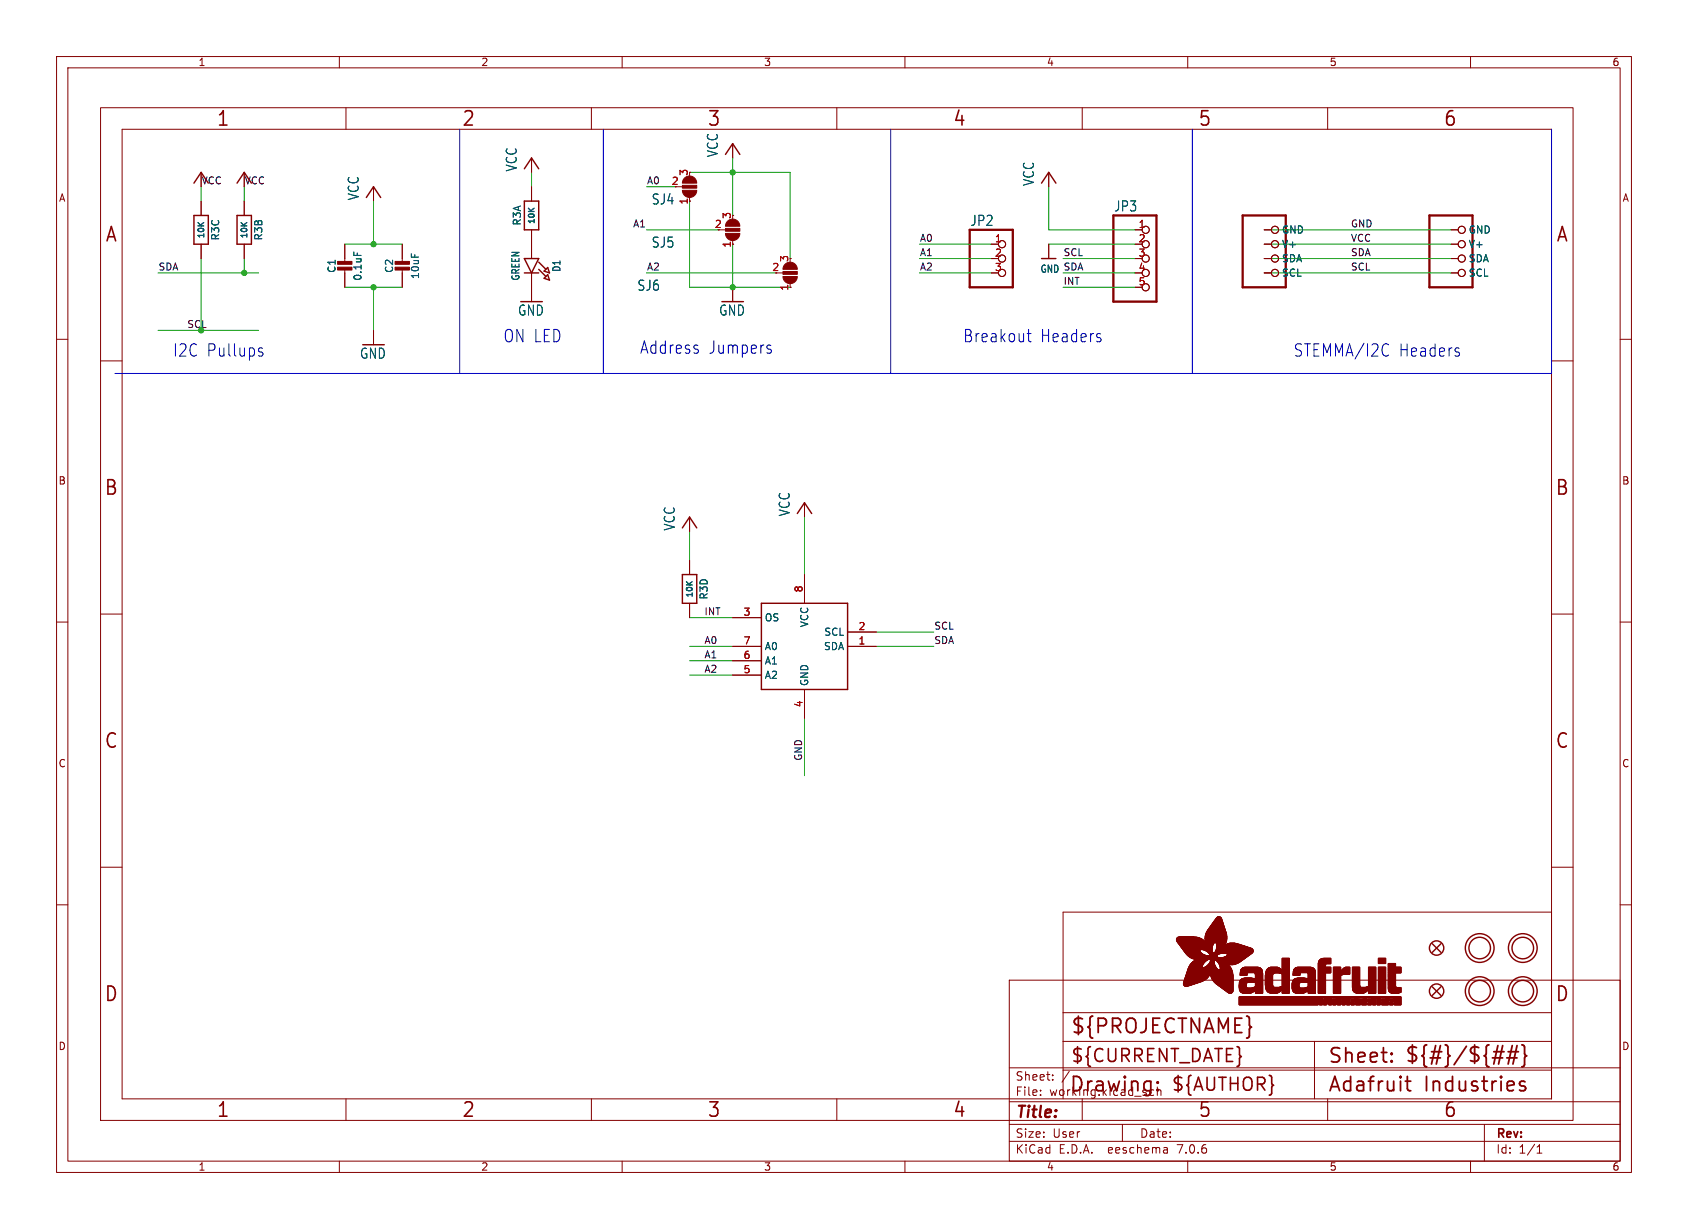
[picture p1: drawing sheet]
<svg xmlns="http://www.w3.org/2000/svg" width="298mm" height="217mm" viewBox="0 0 298 217" stroke-linecap="round" stroke-linejoin="round" font-family="sans-serif">
<defs><g id="words">
<g font-size="3.5" fill="#840000">
<text x="38.2" y="22.7">1</text>
<text x="81.6" y="22.7">2</text>
<text x="168.4" y="22.7">4</text>
<text x="211.8" y="22.7">5</text>
<text x="255.1" y="22.7">6</text>
<text x="18.5" y="43.1">A</text>
<text x="275" y="43.1">A</text>
<text x="18.3" y="87.9">B</text>
<text x="274.9" y="87.9">B</text>
<text x="18.3" y="132.7">C</text>
<text x="274.9" y="132.7">C</text>
<text x="18.3" y="177.4">D</text>
<text x="274.9" y="177.4">D</text>
<text x="189.2" y="183.2">${PROJECTNAME}</text>
<text x="234.7" y="188.4">Sheet:</text>
<text x="248.3" y="188.3">${#}/${##}</text>
<text x="38.2" y="197.9">1</text>
<text x="81.6" y="197.9">2</text>
<text x="125" y="197.9">3</text>
<text x="168.4" y="197.9">4</text>
<text x="189" y="193.5">Drawing:</text>
<text x="211.8" y="197.9">5</text>
<text x="234.7" y="193.5">Adafruit</text>
<text x="251.8" y="193.5">Industries</text>
<text x="255.1" y="197.9">6</text>
</g>
<text font-size="3.5" fill="#006464" x="125" y="22.7">3</text>
<g font-size="3.2" fill="#840000">
<text x="189.2" y="188.2">${CURRENT_DATE}</text>
<text x="207" y="193.3">${AUTHOR}</text>
</g>
<g font-size="3" fill="#0000c2">
<text x="30.5" y="63.3">I2C Pullups</text>
<text x="88.9" y="60.7">ON LED</text>
<text x="113" y="62.7">Address</text>
<text x="125.2" y="62.7">Jumpers</text>
<text x="170.2" y="60.7">Breakout</text>
<text x="183.9" y="60.7">Headers</text>
<text x="228.6" y="63.3">STEMMA/I2C</text>
<text x="247.3" y="63.3">Headers</text>
</g>
<text font-size="2.8" fill="#840000" x="179.4" y="198.2">Title:</text>
<g font-size="2.5" fill="#006464">
<text x="127.1" y="27.9" transform="rotate(-90 127.1 27.9)">VCC</text>
<text x="63.6" y="35.5" transform="rotate(-90 63.6 35.5)">VCC</text>
<text x="91.6" y="30.4" transform="rotate(-90 91.6 30.4)">VCC</text>
<text x="183" y="33" transform="rotate(-90 183 33)">VCC</text>
<text x="115.1" y="36.4">SJ4</text>
<text x="171.5" y="40.1">JP2</text>
<text x="196.9" y="37.6">JP3</text>
<text x="115.1" y="44">SJ5</text>
<text x="112.6" y="51.6">SJ6</text>
<text x="91.5" y="56">GND</text>
<text x="127.1" y="56">GND</text>
<text x="63.6" y="63.6">GND</text>
<text x="119.5" y="93.9" transform="rotate(-90 119.5 93.9)">VCC</text>
<text x="139.8" y="91.4" transform="rotate(-90 139.8 91.4)">VCC</text>
</g>
<g font-size="2.1" fill="#840000">
<text x="179.4" y="191.3">Sheet:</text>
<text x="179.4" y="194">File:</text>
<text x="185.5" y="194">working.kicad_sch</text>
<text x="179.4" y="201.4">Size:</text>
<text x="186.1" y="201.4">User</text>
<text x="201.4" y="201.4">Date:</text>
<text x="264.4" y="201.6">Rev:</text>
<text x="179.4" y="204.2">KiCad</text>
<text x="187.2" y="204.2">E.D.A.</text>
<text x="196.1" y="204.2">eeschema</text>
<text x="208.4" y="204.2">7.0.6</text>
<text x="264.4" y="204.2">Id:</text>
<text x="268.5" y="204.2">1/1</text>
</g>
<g font-size="1.8" fill="#840000">
<text x="35" y="11.9">1</text>
<text x="85" y="11.9">2</text>
<text x="135" y="11.9">3</text>
<text x="185" y="11.9">4</text>
<text x="235" y="11.9">5</text>
<text x="285" y="11.9">6</text>
<text x="10.3" y="35.9">A</text>
<text x="286.8" y="35.9">A</text>
<text x="10.3" y="85.9">B</text>
<text x="286.7" y="85.9">B</text>
<text x="10.3" y="135.9">C</text>
<text x="286.7" y="135.9">C</text>
<text x="10.3" y="185.9">D</text>
<text x="286.7" y="185.9">D</text>
<text x="35" y="207.2">1</text>
<text x="85" y="207.2">2</text>
<text x="135" y="207.2">3</text>
<text x="185" y="207.2">4</text>
<text x="235" y="207.2">5</text>
<text x="285" y="207.2">6</text>
</g>
<g font-size="1.8" fill="#a90000">
<text x="118.7" y="32.8">2</text>
<text x="121.7" y="31.2" transform="rotate(-90 121.7 31.2)">3</text>
<text x="121.7" y="36.3" transform="rotate(-90 121.7 36.3)">1</text>
<text x="126.3" y="40.4">2</text>
<text x="129.3" y="38.8" transform="rotate(-90 129.3 38.8)">3</text>
<text x="201.2" y="40.4">1</text>
<text x="129.3" y="43.9" transform="rotate(-90 129.3 43.9)">1</text>
<text x="139.4" y="46.4" transform="rotate(-90 139.4 46.4)">3</text>
<text x="175.8" y="42.9">1</text>
<text x="175.8" y="45.5">2</text>
<text x="201.2" y="42.9">2</text>
<text x="201.2" y="45.5">3</text>
<text x="136.5" y="48">2</text>
<text x="139.4" y="51.5" transform="rotate(-90 139.4 51.5)">1</text>
<text x="175.8" y="48">3</text>
<text x="201.2" y="48">4</text>
<text x="201.2" y="50.5">5</text>
<text x="142" y="104.8" transform="rotate(-90 142 104.8)">8</text>
<text x="131.4" y="109">3</text>
<text x="151.7" y="111.5">2</text>
<text x="131.4" y="119.1">5</text>
<text x="131.4" y="116.6">6</text>
<text x="131.4" y="114">7</text>
<text x="151.7" y="114">1</text>
<text x="142" y="125.2" transform="rotate(-90 142 125.2)">4</text>
</g>
<g font-size="1.8" fill="#006464">
<text x="92.3" y="40" transform="rotate(-90 92.3 40)">R3A</text>
<text x="226.6" y="41.5">GND</text>
<text x="259.6" y="41.5">GND</text>
<text x="39" y="42.6" transform="rotate(-90 39 42.6)">R3C</text>
<text x="46.6" y="42.6" transform="rotate(-90 46.6 42.6)">R3B</text>
<text x="226.6" y="44">V+</text>
<text x="226.6" y="46.6">SDA</text>
<text x="259.6" y="44">V+</text>
<text x="259.6" y="46.6">SDA</text>
<text x="59.5" y="48.4" transform="rotate(-90 59.5 48.4)">C1</text>
<text x="64.1" y="49.7" transform="rotate(-90 64.1 49.7)">0.1uF</text>
<text x="69.7" y="48.4" transform="rotate(-90 69.7 48.4)">C2</text>
<text x="74.3" y="49.4" transform="rotate(-90 74.3 49.4)">10uF</text>
<text x="92" y="49.7" transform="rotate(-90 92 49.7)">GREEN</text>
<text x="99.3" y="48.2" transform="rotate(-90 99.3 48.2)">D1</text>
<text x="183.9" y="48.4">GND</text>
<text x="226.6" y="49.1">SCL</text>
<text x="259.6" y="49.1">SCL</text>
<text x="125.3" y="106.1" transform="rotate(-90 125.3 106.1)">R3D</text>
<text x="135.1" y="110.1">OS</text>
<text x="143.1" y="111" transform="rotate(-90 143.1 111)">VCC</text>
<text x="145.6" y="112.6">SCL</text>
<text x="135.1" y="117.7">A1</text>
<text x="135.1" y="115.2">A0</text>
<text x="145.6" y="115.2">SDA</text>
<text x="135.1" y="120.2">A2</text>
<text x="143.1" y="121.4" transform="rotate(-90 143.1 121.4)">GND</text>
</g>
<g font-size="1.7" fill="#0f0f0f">
<text x="35.6" y="32.7">VCC</text>
<text x="43.2" y="32.7">VCC</text>
<text x="114.3" y="32.7">A0</text>
<text x="111.8" y="40.3">A1</text>
<text x="238.8" y="40.3">GND</text>
<text x="27.9" y="47.9">SDA</text>
<text x="114.3" y="47.9">A2</text>
<text x="162.6" y="42.8">A0</text>
<text x="162.6" y="47.9">A2</text>
<text x="162.6" y="45.4">A1</text>
<text x="188" y="45.4">SCL</text>
<text x="188" y="47.9">SDA</text>
<text x="238.8" y="42.8">VCC</text>
<text x="238.8" y="45.4">SDA</text>
<text x="238.8" y="47.9">SCL</text>
<text x="188" y="50.5">INT</text>
<text x="33" y="58.1">SCL</text>
<text x="124.5" y="114">A0</text>
<text x="124.5" y="108.9">INT</text>
<text x="165.1" y="111.4">SCL</text>
<text x="165.1" y="114">SDA</text>
<text x="124.5" y="116.5">A1</text>
<text x="124.5" y="119">A2</text>
<text x="141.9" y="134.6" transform="rotate(-90 141.9 134.6)">GND</text>
</g>
<g font-size="1.4" fill="#006464">
<text x="94.8" y="39.8" transform="rotate(-90 94.8 39.8)">10K</text>
<text x="36.4" y="42.3" transform="rotate(-90 36.4 42.3)">10K</text>
<text x="44" y="42.3" transform="rotate(-90 44 42.3)">10K</text>
<text x="122.7" y="105.8" transform="rotate(-90 122.7 105.8)">10K</text>
</g>
</g></defs>
<g fill="none" stroke="#840000" stroke-width=".18">
<path d="M10 10h278.5v197.3h-278.5zM12 12h274.5v193.3h-274.5zM17.8 19h260.3v179.1h-260.3zM60 10v2M61.2 19v3.9M104.6 19v3.9M110 10v2M148 19v3.9M160 10v2M191.3 19v3.9M210 10v2M234.7 19v3.9"/>
<path d="M260 10v2M21.6 22.9h252.7v171.4h-252.7zM35.6 30.5v2.5M35.6 35.6v2.5M43.2 30.5v2.5M43.2 35.6v2.5M66 33v2.6M94 27.9v2.6M94 33v2.6M119.4 33h2.1M121.9 34.7v.9M129.5 25.4v2.5"/>
<path d="M185.4 30.5v2.5M10 60h2M35.6 43.2v2.5M43.2 43.2v2.5M61 43.2v3.3M61 47.5v3.3M66 58.4v2.6M71.1 43.2v3.3M71.1 47.5v3.3M94 40.6v5.1M94 48.3v5M127 40.6h2.2"/>
<path d="M129.5 42.3v.9M129.5 50.8v2.5M137.2 48.3h2.1M139.7 49.9v.9M175.3 48.3h1.2M175.3 43.2h1.2M185.4 43.2v2.5M200.7 40.6h1.2M200.7 45.7h1.2M200.7 50.8h1.2M223.5 48.3h1.3M223.5 40.6h1.3"/>
<path d="M223.5 43.2h1.3M223.5 45.7h1.3M256.5 48.3h1.3M256.5 40.6h1.3M256.5 43.2h1.3M256.5 45.7h1.3M286.5 60h2M17.8 63.8h3.8M274.3 63.8h3.8M121.9 91.4v2.6M121.9 99.1v2.5M142.2 88.9v2.5"/>
<path d="M10 110h2M17.8 108.6h3.8M121.9 106.7v2.5M129.5 114.3h5.1M129.5 109.2h5.1M129.5 119.4h5.1M129.5 116.8h5.1M142.2 101.6v5.1M149.9 114.3h5M149.9 111.8h5M274.3 108.6h3.8M286.5 110h2"/>
<path d="M142.2 121.9v5.1M10 160h2M17.8 153.4h3.8M274.3 153.4h3.8M286.5 160h2M178.4 173.3h108.1v32h-108.1zM188 179.1h86.3M274.3 161.3h-86.3v33M61.2 194.3v3.8M104.6 194.3v3.8M148 194.3v3.8M178.4 198.8h108.1"/>
<path d="M178.4 194.8h108.1M178.4 188.8h108.1M184 193.6v.1M184 192.8v.1M186.1 190.9v.1M186.1 190.1v.1M188 184.1h86.3M188 189.2h86.3M189.1 189.4l-1.3 2M191.3 194.3v3.8M198.4 198.8v3M203.8 192.7l.2 .1"/>
<path d="M204 193.6l-.2 .1M204.6 192.2v1.5M204.6 192.9l.2-.2 .4 .1 .1 .9M232.4 184.1v10.2M234.7 194.3v3.8M262.5 198.8v6.5M60 205.3v2M110 205.3v2M160 205.3v2M178.4 201.8h108.1M206.3 203l.1 .9M206.4 203.8l-.1 .1"/>
<path d="M206.4 203.3h-.1M210 205.3v2M260 205.3v2M271.8 203.9h.8M271.8 202.8l.4-.4v1.5"/>
<circle cx="177.2" cy="48.3" r=".63"/>
<circle cx="177.2" cy="45.7" r=".63"/>
<circle cx="177.2" cy="43.2" r=".63"/>
<circle cx="202.6" cy="48.3" r=".63"/>
<circle cx="202.6" cy="40.6" r=".63"/>
<circle cx="202.6" cy="50.8" r=".63"/>
<circle cx="202.6" cy="45.7" r=".63"/>
<circle cx="202.6" cy="43.2" r=".63"/>
<circle cx="225.4" cy="48.3" r=".63"/>
<circle cx="225.4" cy="43.2" r=".63"/>
<circle cx="225.4" cy="45.7" r=".63"/>
<circle cx="225.4" cy="40.6" r=".63"/>
<circle cx="258.4" cy="40.6" r=".63"/>
<circle cx="258.4" cy="45.7" r=".63"/>
<circle cx="258.4" cy="43.2" r=".63"/>
<circle cx="258.4" cy="48.3" r=".63"/>
</g>
<g fill="#840000" stroke="#840000" stroke-width=".18">
<path d="M138.4 48.9h2.6a1.27 1.27 0 0 1-1.3 1.3 1.27 1.27 0 0 1-1.3-1.3z"/>
<path d="M138.4 48h2.6v.5h-2.6z"/>
<path d="M138.8 46.7a1.27 1.27 0 0 1 1.4-.2 1.27 1.27 0 0 1 .8 1.1h-2.6l.1-.4z"/>
<path d="M69.8 47.2h2.6v.6h-2.6z"/>
<path d="M69.8 46.2h2.6v.5h-2.6z"/>
<path d="M128.3 41.3h2.5a1.27 1.27 0 0 1-1.3 1.2 1.27 1.27 0 0 1-1.2-1.2z"/>
<path d="M128.3 40.4h2.5v.5h-2.5z"/>
<path d="M128.6 39.1a1.27 1.27 0 0 1 1.4-.3 1.27 1.27 0 0 1 .8 1.2h-2.5v-.4z"/>
<path d="M208 166.3h4.8z"/>
<path d="M208 166.2l4.8 .1z"/>
<path d="M208 166.2h4.8z"/>
<path d="M208 166.2h4.7z"/>
<path d="M208 166.1l4.7 .1z"/>
<path d="M208 166.1h4.6z"/>
<path d="M208 166l4.5 .1z"/>
<path d="M208 166h4.5z"/>
<path d="M208 166.4h4.9z"/>
<path d="M208 166.3l4.9 .1z"/>
<path d="M208 166h4.4z"/>
<path d="M208 165.9l4.4 .1z"/>
<path d="M208.1 166.4l4.9 .1z"/>
<path d="M208.1 165.9h4.2z"/>
<path d="M208.1 166.5h4.9z"/>
<path d="M208.1 165.9h4.1z"/>
<path d="M208.1 165.8l4 .1z"/>
<path d="M208.1 166.6h5z"/>
<path d="M208.1 166.5l4.9 .1z"/>
<path d="M208.1 165.8h3.9z"/>
<path d="M208.2 166.6h4.9z"/>
<path d="M208.2 165.8h3.6z"/>
<path d="M208.2 166.6l4.9 .1z"/>
<path d="M208.2 165.7l3.5 .1z"/>
<path d="M208.2 166.7h5z"/>
<path d="M208.2 166.7h4.9z"/>
<path d="M208.3 166.7l4.9 .1z"/>
<path d="M208.3 165.7h3.3z"/>
<path d="M208.3 166.8h6.3z"/>
<path d="M208.3 166.8h4.9z"/>
<path d="M208.3 166.8l6.3 .1z"/>
<path d="M208.4 166.9h6.2z"/>
<path d="M208.4 167h6.1z"/>
<path d="M208.4 166.9l6.1 .1z"/>
<path d="M208.4 165.7h2.8z"/>
<path d="M208.5 167h6z"/>
<path d="M208.5 167l6 .1z"/>
<path d="M208.6 167.1h5.9z"/>
<path d="M208.6 167.1l5.8 .1z"/>
<path d="M208.6 167.2h5.8z"/>
<path d="M208.7 167.2l5.7 .1z"/>
<path d="M208.7 167.3h5.7z"/>
<path d="M208.7 167.3l5.7 .1z"/>
<path d="M208.8 167.4h5.6z"/>
<path d="M208.8 167.5h5.5z"/>
<path d="M208.8 167.4l5.5 .1z"/>
<path d="M208.9 167.5l5.4 .1z"/>
<path d="M208.9 167.6h5.4z"/>
<path d="M208.9 167.6l5.4 .1z"/>
<path d="M209 167.7h5.3z"/>
<path d="M209 167.7l5.3 .1z"/>
<path d="M209 167.8h5.3z"/>
<path d="M209.1 167.8h5.2z"/>
<path d="M209.1 167.8l5.2 .1z"/>
<path d="M209.1 167.9h5.2z"/>
<path d="M209.2 167.9l3.1 .1z"/>
<path d="M209.2 168h3z"/>
<path d="M209.2 174.1h1.8z"/>
<path d="M209.2 174l1.8 .1z"/>
<path d="M209.2 174h2z"/>
<path d="M209.2 174h2.1z"/>
<path d="M209.2 173.9l2.1 .1z"/>
<path d="M209.2 173.9h2.3z"/>
<path d="M209.2 173.9h2.4z"/>
<path d="M209.2 173.8l2.4 .1z"/>
<path d="M209.2 173.8h2.6z"/>
<path d="M209.2 168l3 .1z"/>
<path d="M209.3 174.1l1.4 .1z"/>
<path d="M209.3 174.1h1.5z"/>
<path d="M209.3 173.8h2.6z"/>
<path d="M209.3 173.7l2.6 .1z"/>
<path d="M209.3 173.7h2.8z"/>
<path d="M209.3 168.1h2.9z"/>
<path d="M209.3 174.2h1.2z"/>
<path d="M209.3 174.2h1.3z"/>
<path d="M209.3 173.7h2.9z"/>
<path d="M209.3 173.6l3 .1z"/>
<path d="M209.3 173.6h3.1z"/>
<path d="M209.3 173.6h3.2z"/>
<path d="M209.3 168.1l2.9 .1z"/>
<path d="M209.3 174.2l1.1 .1z"/>
<path d="M209.3 173.5l3.3 .1z"/>
<path d="M209.3 173.5h3.3z"/>
<path d="M209.3 173.4l3.4 .1z"/>
<path d="M209.3 173.4h3.5z"/>
<path d="M209.3 168.2h2.9z"/>
<path d="M209.4 174.3h.9z"/>
<path d="M209.4 173.4h3.4z"/>
<path d="M209.4 174.3h.8z"/>
<path d="M209.4 173.3l3.5 .1z"/>
<path d="M209.4 173.3h3.5z"/>
<path d="M209.4 173.3h3.6z"/>
<path d="M209.4 173.2l3.7 .1z"/>
<path d="M209.4 168.3h2.8z"/>
<path d="M209.4 168.2l2.8 .1z"/>
<path d="M209.4 174.3l.7 .1z"/>
<path d="M209.4 173.2h3.7z"/>
<path d="M209.4 173.2h3.8z"/>
<path d="M209.4 173.1l3.8 .1z"/>
<path d="M209.4 173.1h3.9z"/>
<path d="M209.5 173.1h3.8z"/>
<path d="M209.5 173l3.8 .1z"/>
<path d="M209.5 168.3l2.8 .1z"/>
<path d="M209.5 174.4h.5z"/>
<path d="M209.5 173h3.9z"/>
<path d="M209.5 172.9l4 .1z"/>
<path d="M209.5 168.4h2.8z"/>
<path d="M209.5 172.9h4z"/>
<path d="M209.5 172.8l4.1 .1z"/>
<path d="M209.5 172.8h4.1z"/>
<path d="M209.5 168.4l2.9 .1z"/>
<path d="M209.6 172.8h4z"/>
<path d="M209.6 172.7l4 .1z"/>
<path d="M209.6 168.5h2.8z"/>
<path d="M209.6 174.4h.3z"/>
<path d="M209.6 172.7h4.1z"/>
<path d="M209.6 172.6l4.1 .1z"/>
<path d="M209.6 168.5l2.9 .1z"/>
<path d="M209.6 172.6h4.1z"/>
<path d="M209.6 172.6h4.2z"/>
<path d="M209.6 172.5l4.2 .1z"/>
<path d="M209.6 172.5h4.2z"/>
<path d="M209.6 168.6h3z"/>
<path d="M209.6 168.6h2.9z"/>
<path d="M209.7 172.5h4.1z"/>
<path d="M209.7 172.4l4.1 .1z"/>
<path d="M209.7 172.4h4.2z"/>
<path d="M209.7 172.3l4.2 .1z"/>
<path d="M209.7 168.6l2.9 .1z"/>
<path d="M209.8 172.3h4.1z"/>
<path d="M209.8 172.2l4.1 .1z"/>
<path d="M209.8 172.2h4.1z"/>
<path d="M209.8 168.7l2.9 .1z"/>
<path d="M209.8 168.7h2.9z"/>
<path d="M209.8 172.1l4.2 .1z"/>
<path d="M209.8 172.1h4.2z"/>
<path d="M209.8 168.8h3z"/>
<path d="M209.8 172l4.2 .1z"/>
<path d="M209.8 172h4.2z"/>
<path d="M209.8 168.8h3.1z"/>
<path d="M209.9 171.9l4.1 .1z"/>
<path d="M209.9 171.9h4.1z"/>
<path d="M209.9 168.8l3 .1z"/>
<path d="M209.9 171.8l4.1 .1z"/>
<path d="M209.9 171.8h4.1z"/>
<path d="M209.9 168.9h3.1z"/>
<path d="M209.9 171.8h8z"/>
<path d="M209.9 171.7l8 .1z"/>
<path d="M209.9 171.7h7.9z"/>
<path d="M209.9 168.9h3.2z"/>
<path d="M210 171.6l7.8 .1z"/>
<path d="M210 171.6h7.8z"/>
<path d="M210 168.9l3.2 .1z"/>
<path d="M210 171.5l7.8 .1z"/>
<path d="M210 171.5h5.5z"/>
<path d="M210 169h3.3z"/>
<path d="M210 171.5h5.4z"/>
<path d="M210 171.4l5.4 .1z"/>
<path d="M210 171.4h5.3z"/>
<path d="M210 169h5.2z"/>
<path d="M210.1 171.3l5.1 .1z"/>
<path d="M210.1 171.3h5.1z"/>
<path d="M210.1 169l5.1 .1z"/>
<path d="M210.1 171.2l5 .1z"/>
<path d="M210.1 171.2h5z"/>
<path d="M210.1 171.1l5 .1z"/>
<path d="M210.1 171.1h4.9z"/>
<path d="M210.1 169.1h5z"/>
<path d="M210.2 171l2.5 .1z"/>
<path d="M210.2 171h2.5z"/>
<path d="M210.2 169.1h5z"/>
<path d="M210.2 171h2.4z"/>
<path d="M210.2 169.1l5 .1z"/>
<path d="M210.2 170.9l2.4 .1z"/>
<path d="M210.2 170.9h2.4z"/>
<path d="M210.2 169.2h5z"/>
<path d="M210.3 170.8l2.3 .1z"/>
<path d="M210.3 170.8h2.3z"/>
<path d="M210.3 169.2h4.9z"/>
<path d="M210.3 170.7l2.3 .1z"/>
<path d="M210.3 170.7h2.3z"/>
<path d="M210.3 169.2l5 .1z"/>
<path d="M210.4 170.7h2.2z"/>
<path d="M210.4 170.6l2.3 .1z"/>
<path d="M210.4 170.6h2.3z"/>
<path d="M210.4 169.3h5z"/>
<path d="M210.4 170.5l2.3 .1z"/>
<path d="M210.5 170.5h2.2z"/>
<path d="M210.5 169.3l5.2 .1z"/>
<path d="M210.5 170.4l2.3 .1z"/>
<path d="M210.5 170.4h2.3z"/>
<path d="M210.6 170.4h2.2z"/>
<path d="M210.6 169.4h9.6z"/>
<path d="M210.6 170.3l2.2 .1z"/>
<path d="M210.6 170.3h2.2z"/>
<path d="M210.7 170.3h2.2z"/>
<path d="M210.7 169.4l9.4 .1z"/>
<path d="M210.7 170.2l2.2 .1z"/>
<path d="M210.7 170.2h2.2z"/>
<path d="M210.8 170.2h2.2z"/>
<path d="M210.8 170.1l2.2 .1z"/>
<path d="M210.8 169.5h9.3z"/>
<path d="M210.8 170.1h2.2z"/>
<path d="M210.9 170.1h2.2z"/>
<path d="M211 170l2.1 .1z"/>
<path d="M211 170h2.1z"/>
<path d="M211 169.5l9 .1z"/>
<path d="M211 170h2.2z"/>
<path d="M211.1 169.9l2.2 .1z"/>
<path d="M211.1 169.9h2.2z"/>
<path d="M211.2 169.6h8.7z"/>
<path d="M211.2 169.8l2.1 .1z"/>
<path d="M211.3 169.8h2.1z"/>
<path d="M211.3 169.6h8.6z"/>
<path d="M211.4 169.7l2.1 .1z"/>
<path d="M211.5 169.7h2.1z"/>
<path d="M211.6 169.7h2z"/>
<path d="M211.7 169.6l2 .1z"/>
<path d="M212.7 167.9l1.6 .1z"/>
<path d="M212.8 168h1.5z"/>
<path d="M212.9 168h1.4z"/>
<path d="M212.9 171l2.1 .1z"/>
<path d="M213 171h2z"/>
<path d="M213 168l1.3 .1z"/>
<path d="M213 166h3.9z"/>
<path d="M213 165.9l3.9 .1z"/>
<path d="M213 165.9h3.9z"/>
<path d="M213 165.8l3.9 .1z"/>
<path d="M213.1 171h1.9z"/>
<path d="M213.1 168.1h1.2z"/>
<path d="M213.1 166.3l3.8 .1z"/>
<path d="M213.1 166.3h3.8z"/>
<path d="M213.1 166.2l3.8 .1z"/>
<path d="M213.1 166.2h3.8z"/>
<path d="M213.1 166.1l3.8 .1z"/>
<path d="M213.1 166.1h3.8z"/>
<path d="M213.1 166l3.8 .1z"/>
<path d="M213.1 165.8h3.8z"/>
<path d="M213.1 165.7l3.8 .1z"/>
<path d="M213.1 165.7h3.8z"/>
<path d="M213.1 165.6l3.8 .1z"/>
<path d="M213.1 165.6h3.8z"/>
<path d="M213.1 165.5l3.8 .1z"/>
<path d="M213.1 165.5h3.8z"/>
<path d="M213.1 166.4l3.7 .1z"/>
<path d="M213.1 166.4h3.8z"/>
<path d="M213.1 165.4l3.8 .1z"/>
<path d="M213.1 165.4h3.8z"/>
<path d="M213.1 170.9l1.9 .1z"/>
<path d="M213.1 166.5l3.7 .1z"/>
<path d="M213.1 166.5h3.7z"/>
<path d="M213.1 165.3l3.8 .1z"/>
<path d="M213.1 165.3h3.8z"/>
<path d="M213.2 170.9h1.7z"/>
<path d="M213.2 166.7h1.6z"/>
<path d="M213.2 166.6l3.6 .1z"/>
<path d="M213.2 166.6h3.6z"/>
<path d="M213.2 165.2l3.7 .1z"/>
<path d="M213.2 165.2h3.7z"/>
<path d="M213.2 165.1l3.7 .1z"/>
<path d="M213.2 168.1l1.1 .1z"/>
<path d="M213.2 166.7l1.5 .1z"/>
<path d="M213.2 166.7h1.5z"/>
<path d="M213.2 165.1h3.6z"/>
<path d="M213.2 165l3.6 .1z"/>
<path d="M213.3 170.9h1.6z"/>
<path d="M213.3 166.8h1.3z"/>
<path d="M213.3 165h3.5z"/>
<path d="M213.3 164.9l3.5 .1z"/>
<path d="M213.3 170.8l1.6 .1z"/>
<path d="M213.3 168.2h1z"/>
<path d="M213.3 164.9h3.5z"/>
<path d="M213.3 164.8l3.5 .1z"/>
<path d="M213.4 170.8h1.5z"/>
<path d="M213.4 164.8h3.4z"/>
<path d="M213.4 164.8h3.3z"/>
<path d="M213.4 164.7l3.3 .1z"/>
<path d="M213.4 168.2l1 .1z"/>
<path d="M213.4 164.7h3.3z"/>
<path d="M213.4 164.6l3.3 .1z"/>
<path d="M213.5 170.7l1.4 .1z"/>
<path d="M213.5 170.7h1.3z"/>
<path d="M213.5 168.3h.9z"/>
<path d="M213.5 164.6h3.2z"/>
<path d="M213.5 164.5l3.2 .1z"/>
<path d="M213.5 164.5h3.2z"/>
<path d="M213.5 164.5h3.1z"/>
<path d="M213.6 170.6l1.2 .1z"/>
<path d="M213.6 170.6h1.2z"/>
<path d="M213.6 168.3l.8 .1z"/>
<path d="M213.6 164.4l3 .1z"/>
<path d="M213.6 164.4h3z"/>
<path d="M213.6 168.4h.8z"/>
<path d="M213.6 164.3l3 .1z"/>
<path d="M213.7 170.5l1.1 .1z"/>
<path d="M213.7 170.5h1.1z"/>
<path d="M213.7 168.4l.8 .1z"/>
<path d="M213.7 164.3h2.9z"/>
<path d="M213.7 170.5h1z"/>
<path d="M213.7 168.5h.9z"/>
<path d="M213.7 168.5h.8z"/>
<path d="M213.7 164.2l2.9 .1z"/>
<path d="M213.7 164.2h2.8z"/>
<path d="M213.7 170.4l1 .1z"/>
<path d="M213.8 170.4h.9z"/>
<path d="M213.8 169h1.4z"/>
<path d="M213.8 168.6h2.1z"/>
<path d="M213.8 168.5l2.3 .1z"/>
<path d="M213.8 164.2h2.7z"/>
<path d="M213.8 164.1l2.7 .1z"/>
<path d="M213.8 170.3l.9 .1z"/>
<path d="M213.8 168.9l1.4 .1z"/>
<path d="M213.8 168.6l1.9 .1z"/>
<path d="M213.8 168.6h2z"/>
<path d="M213.8 164.1h2.7z"/>
<path d="M213.8 170.3h.9z"/>
<path d="M213.8 168.9h1.4z"/>
<path d="M213.8 168.7h1.7z"/>
<path d="M213.8 164l2.7 .1z"/>
<path d="M213.9 170.3h.8z"/>
<path d="M213.9 170.2l.8 .1z"/>
<path d="M213.9 168.9h1.4z"/>
<path d="M213.9 168.8l1.4 .1z"/>
<path d="M213.9 168.8h1.4z"/>
<path d="M213.9 168.8h1.5z"/>
<path d="M213.9 168.7l1.6 .1z"/>
<path d="M213.9 164h2.6z"/>
<path d="M213.9 170.2h.8z"/>
<path d="M213.9 169.6l6 .1z"/>
<path d="M213.9 163.9l2.6 .1z"/>
<path d="M213.9 170.1l.8 .1z"/>
<path d="M213.9 163.9h2.5z"/>
<path d="M214 170.1h.7z"/>
<path d="M214 170l.7 .1z"/>
<path d="M214 169.7h5.8z"/>
<path d="M214 163.8l2.4 .1z"/>
<path d="M214 163.8h2.4z"/>
<path d="M214 170h.7z"/>
<path d="M214 169.9l.7 .1z"/>
<path d="M214 169.9h.7z"/>
<path d="M214 169.8l.7 .1z"/>
<path d="M214 169.8h.8z"/>
<path d="M214 169.7l5.7 .1z"/>
<path d="M214 172.2l4 .1z"/>
<path d="M214 172.2h4z"/>
<path d="M214 172.2h3.9z"/>
<path d="M214 172.1l3.9 .1z"/>
<path d="M214 172.1h3.9z"/>
<path d="M214 172l3.9 .1z"/>
<path d="M214 172h3.9z"/>
<path d="M214 171.9l3.9 .1z"/>
<path d="M214 163.7l2.4 .1z"/>
<path d="M214.1 172.6h3.9z"/>
<path d="M214.1 172.5l3.9 .1z"/>
<path d="M214.1 172.5h3.9z"/>
<path d="M214.1 172.4l3.9 .1z"/>
<path d="M214.1 172.4h3.9z"/>
<path d="M214.1 172.3l3.9 .1z"/>
<path d="M214.1 172.3h3.9z"/>
<path d="M214.1 171.9h3.8z"/>
<path d="M214.1 171.8l3.8 .1z"/>
<path d="M214.1 171.8h3.8z"/>
<path d="M214.1 163.7h2.3z"/>
<path d="M214.1 172.7h3.9z"/>
<path d="M214.1 172.6l3.9 .1z"/>
<path d="M214.1 163.6l2.3 .1z"/>
<path d="M214.1 163.6h2.3z"/>
<path d="M214.1 172.8h3.9z"/>
<path d="M214.1 172.7l3.9 .1z"/>
<path d="M214.2 172.9h3.8z"/>
<path d="M214.2 172.8l3.8 .1z"/>
<path d="M214.2 172.8h3.8z"/>
<path d="M214.2 163.6h2.1z"/>
<path d="M214.2 163.5l2.1 .1z"/>
<path d="M214.2 173h3.8z"/>
<path d="M214.2 172.9l3.8 .1z"/>
<path d="M214.2 163.5h2.1z"/>
<path d="M214.2 163.4l2.1 .1z"/>
<path d="M214.3 173.1h3.7z"/>
<path d="M214.3 173l3.7 .1z"/>
<path d="M214.3 163.4h2z"/>
<path d="M214.3 173.2h3.7z"/>
<path d="M214.3 173.1l3.7 .1z"/>
<path d="M214.3 163.3l2 .1z"/>
<path d="M214.3 163.3h2z"/>
<path d="M214.4 173.2l3.6 .1z"/>
<path d="M214.4 173.2h3.6z"/>
<path d="M214.4 163.3h1.9z"/>
<path d="M214.4 163.2l1.8 .1z"/>
<path d="M214.4 173.3h3.6z"/>
<path d="M214.4 163.2h1.8z"/>
<path d="M214.5 173.3l3.5 .1z"/>
<path d="M214.5 163.2h1.7z"/>
<path d="M214.5 173.4h3.5z"/>
<path d="M214.5 163.1l1.7 .1z"/>
<path d="M214.5 163.1h1.7z"/>
<path d="M214.5 173.4l3.5 .1z"/>
<path d="M214.5 163l1.7 .1z"/>
<path d="M214.6 173.5h3.4z"/>
<path d="M214.6 173.6h3.4z"/>
<path d="M214.6 173.5l3.4 .1z"/>
<path d="M214.6 163h1.6z"/>
<path d="M214.6 168.5h6.8z"/>
<path d="M214.6 162.9l1.6 .1z"/>
<path d="M214.6 162.9h1.5z"/>
<path d="M214.7 173.7h3.3z"/>
<path d="M214.7 173.6l3.3 .1z"/>
<path d="M214.7 168.5h6.7z"/>
<path d="M214.7 162.9h1.4z"/>
<path d="M214.7 162.8l1.4 .1z"/>
<path d="M214.7 162.8h1.4z"/>
<path d="M214.8 173.7l3.2 .1z"/>
<path d="M214.8 168.4l6.7 .1z"/>
<path d="M214.8 162.7l1.3 .1z"/>
<path d="M214.8 162.7h1.3z"/>
<path d="M214.8 173.8h3.2z"/>
<path d="M214.8 168.4h6.7z"/>
<path d="M214.8 168.3l6.7 .1z"/>
<path d="M214.8 162.6l1.3 .1z"/>
<path d="M214.9 168.3h6.6z"/>
<path d="M214.9 162.6h1.2z"/>
<path d="M214.9 162.6h1.1z"/>
<path d="M214.9 173.9h3.1z"/>
<path d="M214.9 173.8l3.1 .1z"/>
<path d="M214.9 169.8h4.8z"/>
<path d="M214.9 168.2l6.7 .1z"/>
<path d="M214.9 168.2h6.7z"/>
<path d="M214.9 162.5l1.1 .1z"/>
<path d="M214.9 162.5h1.1z"/>
<path d="M214.9 166.7h1.8z"/>
<path d="M215 173.9h3z"/>
<path d="M215 169.8h4.6z"/>
<path d="M215 168.1l6.6 .1z"/>
<path d="M215 168.1h6.6z"/>
<path d="M215 168.1h6.5z"/>
<path d="M215 166.7h1.7z"/>
<path d="M215 162.5h1z"/>
<path d="M215 162.4l1 .1z"/>
<path d="M215 174h3z"/>
<path d="M215 173.9l3 .1z"/>
<path d="M215 168l6.5 .1z"/>
<path d="M215 168h6.5z"/>
<path d="M215 166.8h1.7z"/>
<path d="M215 166.7l1.7 .1z"/>
<path d="M215 162.4h1z"/>
<path d="M215 169.8l4.6 .1z"/>
<path d="M215 167.9l6.5 .1z"/>
<path d="M215 167.9h6.5z"/>
<path d="M215.1 174h2.9z"/>
<path d="M215.1 167.8l6.4 .1z"/>
<path d="M215.1 167.8h6.3z"/>
<path d="M215.1 167.7l6.2 .1z"/>
<path d="M215.1 167.7h6.2z"/>
<path d="M215.1 166.9l1.5 .1z"/>
<path d="M215.1 166.9h1.5z"/>
<path d="M215.1 166.8l1.6 .1z"/>
<path d="M215.1 162.3l.8 .1z"/>
<path d="M215.1 162.3h.8z"/>
<path d="M215.1 174l2.9 .1z"/>
<path d="M215.1 169.9l4.4 .1z"/>
<path d="M215.1 169.9h4.4z"/>
<path d="M215.1 167.7h6.1z"/>
<path d="M215.1 167.6l6 .1z"/>
<path d="M215.1 167.6h5.9z"/>
<path d="M215.1 167.6h5.8z"/>
<path d="M215.1 167.5l5.7 .1z"/>
<path d="M215.1 167.5h5.6z"/>
<path d="M215.1 167.4l5.5 .1z"/>
<path d="M215.1 167.4h5.4z"/>
<path d="M215.1 167.4h5.2z"/>
<path d="M215.1 167.3l5.2 .1z"/>
<path d="M215.1 167.3h5.1z"/>
<path d="M215.1 167.3h1.2z"/>
<path d="M215.1 167.2l4.9 .1z"/>
<path d="M215.1 167.2h1.3z"/>
<path d="M215.1 167.1l1.4 .1z"/>
<path d="M215.1 167.1h1.4z"/>
<path d="M215.1 167l1.4 .1z"/>
<path d="M215.1 167h1.5z"/>
<path d="M215.1 162.2l.8 .1z"/>
<path d="M215.2 174.1h2.8z"/>
<path d="M215.2 170h4.2z"/>
<path d="M215.2 162.2h.7z"/>
<path d="M215.2 170l4.2 .1z"/>
<path d="M215.2 162.2h.6z"/>
<path d="M215.3 174.1l2.7 .1z"/>
<path d="M215.3 170.1h4z"/>
<path d="M215.3 162.1l.4 .1z"/>
<path d="M215.3 174.2h2.7z"/>
<path d="M215.3 170.1l3.9 .1z"/>
<path d="M215.3 170.1h3.9z"/>
<path d="M215.3 162.1h.4z"/>
<path d="M215.3 170.2h3.8z"/>
<path d="M215.4 170.2l3.6 .1z"/>
<path d="M215.4 170.2h3.6z"/>
<path d="M215.4 174.3h2.6z"/>
<path d="M215.4 174.2l2.6 .1z"/>
<path d="M215.4 170.3h3.5z"/>
<path d="M215.5 174.3h2.5z"/>
<path d="M215.5 170.4h3.2z"/>
<path d="M215.5 170.3l3.3 .1z"/>
<path d="M215.5 170.4l1.4 .1z"/>
<path d="M215.5 170.4h1.4z"/>
<path d="M215.5 174.3l2.5 .1z"/>
<path d="M215.5 170.5h1.5z"/>
<path d="M215.6 174.4h2.4z"/>
<path d="M215.6 171.5h2.2z"/>
<path d="M215.6 170.6h1.5z"/>
<path d="M215.6 170.5l1.4 .1z"/>
<path d="M215.6 170.5h1.4z"/>
<path d="M215.6 170.7h1.6z"/>
<path d="M215.6 170.6l1.6 .1z"/>
<path d="M215.6 170.6h1.6z"/>
<path d="M215.7 170.7l1.6 .1z"/>
<path d="M215.7 170.7h1.6z"/>
<path d="M215.7 174.4l2.3 .1z"/>
<path d="M215.7 171.5h2.1z"/>
<path d="M215.7 171.4l2 .1z"/>
<path d="M215.7 170.9h1.7z"/>
<path d="M215.7 170.8l1.7 .1z"/>
<path d="M215.7 170.8h1.7z"/>
<path d="M215.7 170.8h1.6z"/>
<path d="M215.7 174.5h2.3z"/>
<path d="M215.7 171.4h2z"/>
<path d="M215.7 171.3l2 .1z"/>
<path d="M215.7 171l1.8 .1z"/>
<path d="M215.7 171h1.8z"/>
<path d="M215.7 170.9l1.8 .1z"/>
<path d="M215.7 170.9h1.8z"/>
<path d="M215.8 171.3h1.9z"/>
<path d="M215.8 171.2l1.8 .1z"/>
<path d="M215.8 171.2h1.8z"/>
<path d="M215.8 171.1l1.8 .1z"/>
<path d="M215.8 171.1h1.8z"/>
<path d="M215.8 174.5h2.2z"/>
<path d="M215.8 174.5l2.2 .1z"/>
<path d="M215.8 169.3l4.5 .1z"/>
<path d="M215.9 174.6h2.1z"/>
<path d="M216 174.6l2 .1z"/>
<path d="M216 174.7h2z"/>
<path d="M216.1 174.7l1.9 .1z"/>
<path d="M216.1 174.8h1.9z"/>
<path d="M216.2 174.8l1.8 .1z"/>
<path d="M216.2 169.3h4.1z"/>
<path d="M216.2 174.9h1.8z"/>
<path d="M216.3 174.9h1.7z"/>
<path d="M216.3 169.3h4.1z"/>
<path d="M216.3 174.9l1.7 .1z"/>
<path d="M216.4 167.3h3.7z"/>
<path d="M216.4 175h1.6z"/>
<path d="M216.4 169.2l4.1 .1z"/>
<path d="M216.5 175l1.5 .1z"/>
<path d="M216.5 167.2h3.3z"/>
<path d="M216.5 175.1h1.5z"/>
<path d="M216.5 169.2h4z"/>
<path d="M216.5 167.1l3.2 .1z"/>
<path d="M216.6 175.1l1.4 .1z"/>
<path d="M216.6 169.2h3.9z"/>
<path d="M216.6 168.5l4.8 .1z"/>
<path d="M216.6 167.1h2.9z"/>
<path d="M216.6 175.2h1.4z"/>
<path d="M216.7 175.2h1.3z"/>
<path d="M216.7 169.1l3.9 .1z"/>
<path d="M216.7 167l2.6 .1z"/>
<path d="M216.7 169.1h3.9z"/>
<path d="M216.8 175.3h1.2z"/>
<path d="M216.8 175.2l1.2 .1z"/>
<path d="M216.8 168.6h4.5z"/>
<path d="M216.8 167h2.4z"/>
<path d="M216.8 169.1h3.9z"/>
<path d="M216.8 167h2.3z"/>
<path d="M216.9 175.3h1.1z"/>
<path d="M216.9 175.3l1.1 .1z"/>
<path d="M216.9 170.4h1.7z"/>
<path d="M216.9 169l3.8 .1z"/>
<path d="M216.9 169h3.9z"/>
<path d="M216.9 166.9l2.1 .1z"/>
<path d="M216.9 175.4h1z"/>
<path d="M216.9 170.4l1.7 .1z"/>
<path d="M216.9 168.6l4.3 .1z"/>
<path d="M217 168.7h4.2z"/>
<path d="M217 175.4h.9z"/>
<path d="M217 168.9l3.9 .1z"/>
<path d="M217 168.9h3.9z"/>
<path d="M217 168.9h4z"/>
<path d="M217 168.8h4.1z"/>
<path d="M217 168.7l4.1 .1z"/>
<path d="M217 166.9h1.9z"/>
<path d="M217 175.4l.9 .1z"/>
<path d="M217 168.8l4 .1z"/>
<path d="M217 168.8h4z"/>
<path d="M217 166.9h1.8z"/>
<path d="M217.1 170.5h1.4z"/>
<path d="M217.1 175.5h.8z"/>
<path d="M217.1 175.5h.7z"/>
<path d="M217.1 166.8l1.6 .1z"/>
<path d="M217.2 175.5l.6 .1z"/>
<path d="M217.2 170.5h1.1z"/>
<path d="M217.2 175.6h.6z"/>
<path d="M217.2 170.5l1.1 .1z"/>
<path d="M217.3 175.6h.4z"/>
<path d="M217.3 166.8h1.2z"/>
<path d="M217.4 166.8h1z"/>
<path d="M217.4 175.6l.1 .1z"/>
<path d="M217.4 170.6h.6z"/>
<path d="M219.1 177.7h14z"/>
<path d="M219.1 177.6l14 .1z"/>
<path d="M219.1 177.6h14z"/>
<path d="M219.1 177.5l14 .1z"/>
<path d="M219.1 177.5h14z"/>
<path d="M219.1 177.4l14 .1z"/>
<path d="M219.1 177.4h14z"/>
<path d="M219.1 177.3l14 .1z"/>
<path d="M219.1 177.3h14z"/>
<path d="M219.1 177.2l14 .1z"/>
<path d="M219.1 177.2h14z"/>
<path d="M219.1 177.1l14 .1z"/>
<path d="M219.1 177.1h14z"/>
<path d="M219.1 177l14 .1z"/>
<path d="M219.1 177h14z"/>
<path d="M219.1 176.9l14 .1z"/>
<path d="M219.1 176.9h14z"/>
<path d="M219.1 176.8l14 .1z"/>
<path d="M219.1 176.8h14z"/>
<path d="M219.1 176.7l14 .1z"/>
<path d="M219.1 176.7h14z"/>
<path d="M219.1 176.6l14 .1z"/>
<path d="M219.1 176.6h14z"/>
<path d="M219.1 176.5l14 .1z"/>
<path d="M219.1 176.5h14z"/>
<path d="M219.1 176.4l28.6 .1z"/>
<path d="M219.1 176.4h28.6z"/>
<path d="M219.1 176.3l28.6 .1z"/>
<path d="M219.1 176.3h28.6z"/>
<path d="M219.1 174.6h1.3z"/>
<path d="M219.1 174.5l1.3 .1z"/>
<path d="M219.1 174.5h1.2z"/>
<path d="M219.1 174.4l1.2 .1z"/>
<path d="M219.1 174.4h1.2z"/>
<path d="M219.1 174.3l1.2 .1z"/>
<path d="M219.1 174.3h1.2z"/>
<path d="M219.1 174.2l1.2 .1z"/>
<path d="M219.1 174.2h1.2z"/>
<path d="M219.1 174.1l1.2 .1z"/>
<path d="M219.1 174.1h1.2z"/>
<path d="M219.1 174.9l4.2 .1z"/>
<path d="M219.1 174.9h4.2z"/>
<path d="M219.1 174.8l4.2 .1z"/>
<path d="M219.1 174.8h4.2z"/>
<path d="M219.1 174.7l4.2 .1z"/>
<path d="M219.1 174.7h1.5z"/>
<path d="M219.1 174.6l1.4 .1z"/>
<path d="M219.1 174l1.2 .1z"/>
<path d="M219.1 174h1.2z"/>
<path d="M219.1 173.9l1.2 .1z"/>
<path d="M219.1 173.9h1.3z"/>
<path d="M219.1 173.8l1.3 .1z"/>
<path d="M219.1 173.8h1.4z"/>
<path d="M219.1 173.8h1.5z"/>
<path d="M219.1 173.7l1.5 .1z"/>
<path d="M219.1 175.1h4.2z"/>
<path d="M219.1 175l4.2 .1z"/>
<path d="M219.1 175h4.2z"/>
<path d="M219.1 173.7h4.2z"/>
<path d="M219.1 173.6l4.2 .1z"/>
<path d="M219.1 173.6h4.2z"/>
<path d="M219.2 175.1l2.7 .1z"/>
<path d="M219.2 173.6h4.1z"/>
<path d="M219.2 173.5l4.1 .1z"/>
<path d="M219.2 175.2h2.6z"/>
<path d="M219.2 175.2h2.7z"/>
<path d="M219.2 173.5h4.1z"/>
<path d="M219.2 173.4l4.1 .1z"/>
<path d="M219.2 173.4h4.1z"/>
<path d="M219.3 175.3h2.4z"/>
<path d="M219.3 175.3h2.5z"/>
<path d="M219.3 175.2l2.5 .1z"/>
<path d="M219.3 173.4h4z"/>
<path d="M219.3 173.3l4 .1z"/>
<path d="M219.3 172.5h1.2z"/>
<path d="M219.3 172.4l1.2 .1z"/>
<path d="M219.3 172.4h1.2z"/>
<path d="M219.3 172.3l1.2 .1z"/>
<path d="M219.3 172.3h1.2z"/>
<path d="M219.3 172.2l1.2 .1z"/>
<path d="M219.3 172.2h1.2z"/>
<path d="M219.3 172.1l1.3 .1z"/>
<path d="M219.3 173.3h4z"/>
<path d="M219.3 172.1h1.3z"/>
<path d="M219.3 172l1.3 .1z"/>
<path d="M219.3 172h1.3z"/>
<path d="M219.3 172h3.9z"/>
<path d="M219.3 171.9l3.9 .1z"/>
<path d="M219.3 171.9h3.9z"/>
<path d="M219.3 175.4h2.3z"/>
<path d="M219.3 175.3l2.4 .1z"/>
<path d="M219.3 171.8l3.9 .1z"/>
<path d="M219.3 171.8h3.9z"/>
<path d="M219.3 171.7l3.9 .1z"/>
<path d="M219.3 171.7h3.9z"/>
<path d="M219.4 175.4h2.1z"/>
<path d="M219.4 173.2l3.9 .1z"/>
<path d="M219.4 173.2h3.9z"/>
<path d="M219.4 171.6l3.8 .1z"/>
<path d="M219.4 171.6h3.8z"/>
<path d="M219.4 171.5l3.8 .1z"/>
<path d="M219.4 171.5h3.8z"/>
<path d="M219.4 171.5h3.7z"/>
<path d="M219.4 175.5h2z"/>
<path d="M219.4 175.4l2.1 .1z"/>
<path d="M219.4 171.4l3.7 .1z"/>
<path d="M219.4 171.4h3.7z"/>
<path d="M219.5 173.1l3.8 .1z"/>
<path d="M219.5 171.4h3.6z"/>
<path d="M219.5 175.5h1.9z"/>
<path d="M219.5 173.1h3.8z"/>
<path d="M219.5 171.3l3.5 .1z"/>
<path d="M219.5 171.3h3.5z"/>
<path d="M219.6 173.1h3.7z"/>
<path d="M219.6 171.3h3.4z"/>
<path d="M219.6 175.5l1.7 .1z"/>
<path d="M219.6 171.2l3.3 .1z"/>
<path d="M219.6 175.6h1.6z"/>
<path d="M219.6 173l3.7 .1z"/>
<path d="M219.6 171.2h3.3z"/>
<path d="M219.7 171.2h3.2z"/>
<path d="M219.7 171.1l3.1 .1z"/>
<path d="M219.7 173h2.1z"/>
<path d="M219.8 171.1h2.9z"/>
<path d="M219.8 175.6h1.2z"/>
<path d="M219.9 173h1.6z"/>
<path d="M219.9 171l2.7 .1z"/>
<path d="M220 172.9l1.3 .1z"/>
<path d="M220 171h2.5z"/>
<path d="M221.3 174.7h2z"/>
<path d="M221.4 174.6l1.9 .1z"/>
<path d="M221.6 174.6h1.7z"/>
<path d="M221.7 174.6h1.6z"/>
<path d="M221.7 174.5l1.6 .1z"/>
<path d="M221.8 174.5h1.5z"/>
<path d="M221.8 172h1.4z"/>
<path d="M221.9 172l1.3 .1z"/>
<path d="M221.9 174.5h1.4z"/>
<path d="M221.9 172.1l1.4 .1z"/>
<path d="M221.9 172.1h1.4z"/>
<path d="M221.9 172.1h1.3z"/>
<path d="M221.9 172.3h1.4z"/>
<path d="M221.9 172.2l1.4 .1z"/>
<path d="M221.9 172.2h1.4z"/>
<path d="M222 175.6h1.3z"/>
<path d="M222 175.5l1.3 .1z"/>
<path d="M222 175.5h1.3z"/>
<path d="M222 175.4l1.3 .1z"/>
<path d="M222 175.4h1.3z"/>
<path d="M222 175.3l1.3 .1z"/>
<path d="M222 175.3h1.3z"/>
<path d="M222 175.2l1.3 .1z"/>
<path d="M222 175.2h1.3z"/>
<path d="M222 175.1l1.3 .1z"/>
<path d="M222 174.4l1.3 .1z"/>
<path d="M222 174.4h1.3z"/>
<path d="M222 174.3l1.3 .1z"/>
<path d="M222 174.3h1.3z"/>
<path d="M222 174.2l1.3 .1z"/>
<path d="M222 174.2h1.3z"/>
<path d="M222 174.1l1.3 .1z"/>
<path d="M222 174.1h1.3z"/>
<path d="M222 174l1.3 .1z"/>
<path d="M222 174h1.3z"/>
<path d="M222 173.9l1.3 .1z"/>
<path d="M222 173.9h1.3z"/>
<path d="M222 173.8l1.3 .1z"/>
<path d="M222 173.8h1.3z"/>
<path d="M222 173.7l1.3 .1z"/>
<path d="M222 173h1.3z"/>
<path d="M222 172.9l1.3 .1z"/>
<path d="M222 172.9h1.3z"/>
<path d="M222 172.8l1.3 .1z"/>
<path d="M222 172.8h1.3z"/>
<path d="M222 172.7l1.3 .1z"/>
<path d="M222 172.7h1.3z"/>
<path d="M222 172.6l1.3 .1z"/>
<path d="M222 172.6h1.3z"/>
<path d="M222 172.5l1.3 .1z"/>
<path d="M222 172.5h1.3z"/>
<path d="M222 172.4l1.3 .1z"/>
<path d="M222 172.4h1.3z"/>
<path d="M222 172.3l1.3 .1z"/>
<path d="M223.7 174.2h1.3z"/>
<path d="M223.7 174.1l1.3 .1z"/>
<path d="M223.7 174.1h1.3z"/>
<path d="M223.7 174l1.3 .1z"/>
<path d="M223.7 174h1.3z"/>
<path d="M223.7 173.9l1.3 .1z"/>
<path d="M223.7 173.9h1.3z"/>
<path d="M223.7 173.8l1.3 .1z"/>
<path d="M223.7 173.8h1.3z"/>
<path d="M223.7 173.7l1.3 .1z"/>
<path d="M223.7 173.7h1.3z"/>
<path d="M223.7 173.6l1.3 .1z"/>
<path d="M223.7 173.6h1.3z"/>
<path d="M223.7 173.5l1.3 .1z"/>
<path d="M223.7 173.5h1.3z"/>
<path d="M223.7 173.4l1.3 .1z"/>
<path d="M223.7 173.4h1.3z"/>
<path d="M223.7 173.3l1.3 .1z"/>
<path d="M223.7 173.3h1.3z"/>
<path d="M223.7 173.2l1.3 .1z"/>
<path d="M223.7 173.2h1.3z"/>
<path d="M223.7 173.1l1.3 .1z"/>
<path d="M223.7 173.1h1.3z"/>
<path d="M223.7 173l1.3 .1z"/>
<path d="M223.7 173h1.3z"/>
<path d="M223.7 172.9l1.3 .1z"/>
<path d="M223.7 172.9h1.3z"/>
<path d="M223.7 172.8l1.3 .1z"/>
<path d="M223.7 172.8h1.3z"/>
<path d="M223.7 172.7l1.3 .1z"/>
<path d="M223.7 172.7h1.3z"/>
<path d="M223.7 172.6l1.3 .1z"/>
<path d="M223.7 172.6h1.3z"/>
<path d="M223.7 172.5l1.3 .1z"/>
<path d="M223.7 172.5h1.3z"/>
<path d="M223.7 172.4l1.3 .1z"/>
<path d="M223.7 174.4l1.4 .1z"/>
<path d="M223.7 174.4h1.4z"/>
<path d="M223.7 174.3l1.4 .1z"/>
<path d="M223.7 174.3h1.4z"/>
<path d="M223.7 174.3h1.3z"/>
<path d="M223.7 174.2l1.3 .1z"/>
<path d="M223.7 172.4h1.3z"/>
<path d="M223.7 172.3l1.3 .1z"/>
<path d="M223.7 172.3h1.4z"/>
<path d="M223.7 172.2l1.4 .1z"/>
<path d="M223.7 172.2h1.4z"/>
<path d="M223.8 174.7l4.2 .1z"/>
<path d="M223.8 174.7h4.2z"/>
<path d="M223.8 174.6l4.2 .1z"/>
<path d="M223.8 174.6h4.2z"/>
<path d="M223.8 174.5l1.5 .1z"/>
<path d="M223.8 174.5h1.4z"/>
<path d="M223.8 174.5h1.3z"/>
<path d="M223.8 172.2h1.3z"/>
<path d="M223.8 172.1l1.3 .1z"/>
<path d="M223.8 172.1h1.4z"/>
<path d="M223.8 172l1.6 .1z"/>
<path d="M223.8 172h4.2z"/>
<path d="M223.8 174.9h4.2z"/>
<path d="M223.8 174.8l4.2 .1z"/>
<path d="M223.8 174.8h4.2z"/>
<path d="M223.8 171.9l4.2 .1z"/>
<path d="M223.8 171.9h4.2z"/>
<path d="M223.8 171.8l4.2 .1z"/>
<path d="M223.8 171.8h4.2z"/>
<path d="M223.8 174.9l4.2 .1z"/>
<path d="M223.8 171.7l4.2 .1z"/>
<path d="M223.9 175.1h2.8z"/>
<path d="M223.9 175l4.1 .1z"/>
<path d="M223.9 175h4.1z"/>
<path d="M223.9 171.7h4.1z"/>
<path d="M223.9 171.6l4.1 .1z"/>
<path d="M223.9 171.6h4.1z"/>
<path d="M223.9 175.1l2.7 .1z"/>
<path d="M223.9 175.1h2.7z"/>
<path d="M223.9 171.5l4.1 .1z"/>
<path d="M223.9 175.2h2.6z"/>
<path d="M223.9 171.5h4.1z"/>
<path d="M224 175.2h2.5z"/>
<path d="M224 171.5h2.6z"/>
<path d="M224 175.3h2.4z"/>
<path d="M224 175.2l2.4 .1z"/>
<path d="M224 171.4l2.6 .1z"/>
<path d="M224 171.4h2.6z"/>
<path d="M224.1 175.3h2.2z"/>
<path d="M224.1 171.4h2.4z"/>
<path d="M224.1 175.3l2.2 .1z"/>
<path d="M224.1 171.3l2.4 .1z"/>
<path d="M224.1 171.3h2.3z"/>
<path d="M224.1 175.4h2.2z"/>
<path d="M224.2 175.4h2z"/>
<path d="M224.2 171.3h2.1z"/>
<path d="M224.2 171.2l2.1 .1z"/>
<path d="M224.2 175.5h1.9z"/>
<path d="M224.2 175.4l1.9 .1z"/>
<path d="M224.2 171.2h2z"/>
<path d="M224.3 171.2h1.9z"/>
<path d="M224.3 175.5h1.7z"/>
<path d="M224.3 171.1l1.8 .1z"/>
<path d="M224.4 171.1h1.7z"/>
<path d="M224.4 175.5l1.6 .1z"/>
<path d="M224.5 175.6h1.4z"/>
<path d="M224.5 171l1.5 .1z"/>
<path d="M224.6 171h1.3z"/>
<path d="M224.7 175.6h1z"/>
<path d="M226.1 172l1.9 .1z"/>
<path d="M226.2 174.5l1.8 .1z"/>
<path d="M226.3 172.1h1.7z"/>
<path d="M226.3 174.5h1.7z"/>
<path d="M226.5 172.1h1.5z"/>
<path d="M226.5 174.5h1.5z"/>
<path d="M226.5 174.4l1.5 .1z"/>
<path d="M226.5 172.1l1.5 .1z"/>
<path d="M226.6 172.2h1.4z"/>
<path d="M226.6 174.4h1.4z"/>
<path d="M226.7 175.6h1.3z"/>
<path d="M226.7 175.5l1.3 .1z"/>
<path d="M226.7 175.5h1.3z"/>
<path d="M226.7 175.4l1.3 .1z"/>
<path d="M226.7 175.4h1.3z"/>
<path d="M226.7 175.3l1.3 .1z"/>
<path d="M226.7 175.3h1.3z"/>
<path d="M226.7 175.2l1.3 .1z"/>
<path d="M226.7 175.2h1.3z"/>
<path d="M226.7 175.1l1.3 .1z"/>
<path d="M226.7 175.1h1.3z"/>
<path d="M226.7 174.4h1.3z"/>
<path d="M226.7 174.3l1.3 .1z"/>
<path d="M226.7 174.3h1.3z"/>
<path d="M226.7 174.2l1.3 .1z"/>
<path d="M226.7 174.2h1.3z"/>
<path d="M226.7 174.1l1.3 .1z"/>
<path d="M226.7 174.1h1.3z"/>
<path d="M226.7 174l1.3 .1z"/>
<path d="M226.7 174h1.3z"/>
<path d="M226.7 173.9l1.3 .1z"/>
<path d="M226.7 173.9h1.3z"/>
<path d="M226.7 173.8l1.3 .1z"/>
<path d="M226.7 173.8h1.3z"/>
<path d="M226.7 173.7l1.3 .1z"/>
<path d="M226.7 173.7h1.3z"/>
<path d="M226.7 173.6l1.3 .1z"/>
<path d="M226.7 173.6h1.3z"/>
<path d="M226.7 173.5l1.3 .1z"/>
<path d="M226.7 173.5h1.3z"/>
<path d="M226.7 173.4l1.3 .1z"/>
<path d="M226.7 173.4h1.3z"/>
<path d="M226.7 173.3l1.3 .1z"/>
<path d="M226.7 173.3h1.3z"/>
<path d="M226.7 173.2l1.3 .1z"/>
<path d="M226.7 173.2h1.3z"/>
<path d="M226.7 173.1l1.3 .1z"/>
<path d="M226.7 173.1h1.3z"/>
<path d="M226.7 173l1.3 .1z"/>
<path d="M226.7 173h1.3z"/>
<path d="M226.7 172.9l1.3 .1z"/>
<path d="M226.7 172.9h1.3z"/>
<path d="M226.7 172.8l1.3 .1z"/>
<path d="M226.7 172.8h1.3z"/>
<path d="M226.7 172.7l1.3 .1z"/>
<path d="M226.7 172.7h1.3z"/>
<path d="M226.7 172.6l1.3 .1z"/>
<path d="M226.7 172.6h1.3z"/>
<path d="M226.7 172.5l1.3 .1z"/>
<path d="M226.7 172.5h1.3z"/>
<path d="M226.7 172.4l1.3 .1z"/>
<path d="M226.7 172.4h1.3z"/>
<path d="M226.7 172.3l1.3 .1z"/>
<path d="M226.7 172.3h1.3z"/>
<path d="M226.7 172.2l1.3 .1z"/>
<path d="M226.7 172.2h1.3z"/>
<path d="M226.7 171.5h1.3z"/>
<path d="M226.7 171.4l1.3 .1z"/>
<path d="M226.7 171.4h1.3z"/>
<path d="M226.7 171.3l1.3 .1z"/>
<path d="M226.7 171.3h1.3z"/>
<path d="M226.7 171.2l1.3 .1z"/>
<path d="M226.7 171.2h1.3z"/>
<path d="M226.7 171.1l1.3 .1z"/>
<path d="M226.7 171.1h1.3z"/>
<path d="M226.7 171l1.3 .1z"/>
<path d="M226.7 171h1.3z"/>
<path d="M226.7 170.9l1.3 .1z"/>
<path d="M226.7 170.9h1.3z"/>
<path d="M226.7 170.8l1.3 .1z"/>
<path d="M226.7 170.8h1.3z"/>
<path d="M226.7 170.7l1.3 .1z"/>
<path d="M226.7 170.7h1.3z"/>
<path d="M226.7 170.6l1.3 .1z"/>
<path d="M226.7 170.6h1.3z"/>
<path d="M226.7 170.5l1.3 .1z"/>
<path d="M226.7 170.5h1.3z"/>
<path d="M226.7 170.4l1.3 .1z"/>
<path d="M226.7 170.4h1.3z"/>
<path d="M226.7 170.3l1.3 .1z"/>
<path d="M226.7 170.3h1.3z"/>
<path d="M226.7 170.2l1.3 .1z"/>
<path d="M226.7 170.2h1.3z"/>
<path d="M226.7 170.1l1.3 .1z"/>
<path d="M226.7 170.1h1.3z"/>
<path d="M226.7 170l1.3 .1z"/>
<path d="M226.7 170h1.3z"/>
<path d="M226.7 169.9l1.3 .1z"/>
<path d="M226.7 169.9h1.3z"/>
<path d="M226.7 169.8l1.3 .1z"/>
<path d="M226.7 169.8h1.3z"/>
<path d="M226.7 169.7l1.3 .1z"/>
<path d="M226.7 169.7h1.3z"/>
<path d="M226.7 169.6l1.3 .1z"/>
<path d="M226.7 169.6h1.3z"/>
<path d="M226.7 169.5l1.3 .1z"/>
<path d="M226.7 169.5h1.3z"/>
<path d="M226.7 169.4l1.3 .1z"/>
<path d="M228.4 174.8h4.2z"/>
<path d="M228.4 174.7l4.2 .1z"/>
<path d="M228.4 174.7h1.5z"/>
<path d="M228.4 174.6l1.4 .1z"/>
<path d="M228.4 174.6h1.4z"/>
<path d="M228.4 174.6h1.3z"/>
<path d="M228.4 174.5l1.3 .1z"/>
<path d="M228.4 174.5h1.3z"/>
<path d="M228.4 174.4l1.3 .1z"/>
<path d="M228.4 174.4h1.3z"/>
<path d="M228.4 174.3l1.3 .1z"/>
<path d="M228.4 174.3h1.3z"/>
<path d="M228.4 174.2l1.3 .1z"/>
<path d="M228.4 174.2h1.3z"/>
<path d="M228.4 174.1l1.3 .1z"/>
<path d="M228.4 174.1h1.3z"/>
<path d="M228.4 174l1.3 .1z"/>
<path d="M228.4 174h1.3z"/>
<path d="M228.4 173.9l1.3 .1z"/>
<path d="M228.4 173.9h1.3z"/>
<path d="M228.5 174.9l4.1 .1z"/>
<path d="M228.5 174.9h4.1z"/>
<path d="M228.5 174.8l4.1 .1z"/>
<path d="M228.5 173.8l1.3 .1z"/>
<path d="M228.5 173.8h1.3z"/>
<path d="M228.5 173.8h1.4z"/>
<path d="M228.5 173.7l1.5 .1z"/>
<path d="M228.5 175.1h4.1z"/>
<path d="M228.5 175l4.1 .1z"/>
<path d="M228.5 175h4.1z"/>
<path d="M228.5 173.7h4.1z"/>
<path d="M228.5 173.6l4.1 .1z"/>
<path d="M228.5 173.6h4.1z"/>
<path d="M228.5 175.2h2.8z"/>
<path d="M228.5 175.1l2.8 .1z"/>
<path d="M228.5 173.5l4.1 .1z"/>
<path d="M228.5 173.5h4.1z"/>
<path d="M228.6 175.2h2.6z"/>
<path d="M228.6 173.4l4 .1z"/>
<path d="M228.6 173.4h4z"/>
<path d="M228.6 175.3h2.4z"/>
<path d="M228.6 175.3h2.5z"/>
<path d="M228.6 175.2l2.5 .1z"/>
<path d="M228.6 173.3l4 .1z"/>
<path d="M228.6 172.5h1.2z"/>
<path d="M228.6 172.4l1.2 .1z"/>
<path d="M228.6 172.4h1.2z"/>
<path d="M228.6 172.3l1.2 .1z"/>
<path d="M228.6 172.3h1.2z"/>
<path d="M228.6 172.2l1.3 .1z"/>
<path d="M228.6 172.2h1.3z"/>
<path d="M228.6 172.1l1.3 .1z"/>
<path d="M228.6 175.3l2.4 .1z"/>
<path d="M228.6 173.3h4z"/>
<path d="M228.6 172.1h1.3z"/>
<path d="M228.6 172l1.3 .1z"/>
<path d="M228.6 172h1.4z"/>
<path d="M228.6 172h4z"/>
<path d="M228.6 171.9l4 .1z"/>
<path d="M228.6 171.9h4z"/>
<path d="M228.6 171.8l4 .1z"/>
<path d="M228.6 171.8h4z"/>
<path d="M228.7 175.4h2.3z"/>
<path d="M228.7 173.3h3.9z"/>
<path d="M228.7 171.7l3.9 .1z"/>
<path d="M228.7 171.7h3.9z"/>
<path d="M228.7 175.4h2.2z"/>
<path d="M228.7 173.2l3.9 .1z"/>
<path d="M228.7 173.2h3.9z"/>
<path d="M228.7 171.6l3.9 .1z"/>
<path d="M228.7 171.6h3.8z"/>
<path d="M228.7 171.5l3.8 .1z"/>
<path d="M228.7 175.4l2.1 .1z"/>
<path d="M228.7 171.5h3.8z"/>
<path d="M228.7 171.4l3.8 .1z"/>
<path d="M228.8 175.5h2z"/>
<path d="M228.8 171.4h3.7z"/>
<path d="M228.8 173.1l3.8 .1z"/>
<path d="M228.8 171.4h3.6z"/>
<path d="M228.9 175.5h1.8z"/>
<path d="M228.9 173.1h3.7z"/>
<path d="M228.9 171.3l3.5 .1z"/>
<path d="M228.9 171.3h3.4z"/>
<path d="M229 175.5l1.6 .1z"/>
<path d="M229 173l3.6 .1z"/>
<path d="M229 171.2l3.3 .1z"/>
<path d="M229 171.2h3.2z"/>
<path d="M229 175.6h1.6z"/>
<path d="M229.1 173h2z"/>
<path d="M229.1 171.1l3 .1z"/>
<path d="M229.1 171.1h3z"/>
<path d="M229.2 175.6h1.2z"/>
<path d="M229.2 173h1.7z"/>
<path d="M229.3 171l2.6 .1z"/>
<path d="M229.4 172.9l1.3 .1z"/>
<path d="M229.4 171h2.4z"/>
<path d="M230.7 174.7h1.9z"/>
<path d="M230.8 174.6l1.8 .1z"/>
<path d="M230.9 174.6h1.7z"/>
<path d="M231 174.6h1.6z"/>
<path d="M231.1 174.5l1.5 .1z"/>
<path d="M231.2 174.5h1.4z"/>
<path d="M231.2 172l1.4 .1z"/>
<path d="M231.2 172h1.4z"/>
<path d="M231.3 174.5h1.3z"/>
<path d="M231.3 172.1l1.3 .1z"/>
<path d="M231.3 172.1h1.3z"/>
<path d="M231.3 175.6h1.3z"/>
<path d="M231.3 175.5l1.3 .1z"/>
<path d="M231.3 175.5h1.3z"/>
<path d="M231.3 175.4l1.3 .1z"/>
<path d="M231.3 175.4h1.3z"/>
<path d="M231.3 175.3l1.3 .1z"/>
<path d="M231.3 175.3h1.3z"/>
<path d="M231.3 175.2l1.3 .1z"/>
<path d="M231.3 175.2h1.3z"/>
<path d="M231.3 175.1l1.3 .1z"/>
<path d="M231.3 174.4l1.3 .1z"/>
<path d="M231.3 174.4h1.3z"/>
<path d="M231.3 174.3l1.3 .1z"/>
<path d="M231.3 174.3h1.3z"/>
<path d="M231.3 174.2l1.3 .1z"/>
<path d="M231.3 174.2h1.3z"/>
<path d="M231.3 174.1l1.3 .1z"/>
<path d="M231.3 174.1h1.3z"/>
<path d="M231.3 174l1.3 .1z"/>
<path d="M231.3 174h1.3z"/>
<path d="M231.3 173.9l1.3 .1z"/>
<path d="M231.3 173.9h1.3z"/>
<path d="M231.3 173.8l1.3 .1z"/>
<path d="M231.3 173.8h1.3z"/>
<path d="M231.3 173.7l1.3 .1z"/>
<path d="M231.3 173h1.3z"/>
<path d="M231.3 172.9l1.3 .1z"/>
<path d="M231.3 172.9h1.3z"/>
<path d="M231.3 172.8l1.3 .1z"/>
<path d="M231.3 172.8h1.3z"/>
<path d="M231.3 172.7l1.3 .1z"/>
<path d="M231.3 172.7h1.3z"/>
<path d="M231.3 172.6l1.3 .1z"/>
<path d="M231.3 172.6h1.3z"/>
<path d="M231.3 172.5l1.3 .1z"/>
<path d="M231.3 172.5h1.3z"/>
<path d="M231.3 172.4l1.3 .1z"/>
<path d="M231.3 172.4h1.3z"/>
<path d="M231.3 172.3l1.3 .1z"/>
<path d="M231.3 172.3h1.3z"/>
<path d="M231.3 172.2l1.3 .1z"/>
<path d="M231.3 172.2h1.3z"/>
<path d="M233.1 175.6h1.3z"/>
<path d="M233.1 175.5l1.3 .1z"/>
<path d="M233.1 175.5h1.3z"/>
<path d="M233.1 175.4l1.3 .1z"/>
<path d="M233.1 175.4h1.3z"/>
<path d="M233.1 175.3l1.3 .1z"/>
<path d="M233.1 175.3h1.3z"/>
<path d="M233.1 175.2l1.3 .1z"/>
<path d="M233.1 175.2h1.3z"/>
<path d="M233.1 175.1l1.3 .1z"/>
<path d="M233.1 175.1h1.3z"/>
<path d="M233.1 175l1.3 .1z"/>
<path d="M233.1 175h1.3z"/>
<path d="M233.1 174.9l1.3 .1z"/>
<path d="M233.1 174.9h1.3z"/>
<path d="M233.1 174.8l1.3 .1z"/>
<path d="M233.1 174.8h1.3z"/>
<path d="M233.1 174.7l1.3 .1z"/>
<path d="M233.1 174.7h1.3z"/>
<path d="M233.1 174.6l1.3 .1z"/>
<path d="M233.1 174.6h1.3z"/>
<path d="M233.1 174.5l1.3 .1z"/>
<path d="M233.1 174.5h1.3z"/>
<path d="M233.1 174.4l1.3 .1z"/>
<path d="M233.1 174.4h1.3z"/>
<path d="M233.1 174.3l1.3 .1z"/>
<path d="M233.1 174.3h1.3z"/>
<path d="M233.1 174.2l1.3 .1z"/>
<path d="M233.1 174.2h1.3z"/>
<path d="M233.1 174.1l1.3 .1z"/>
<path d="M233.1 174.1h1.3z"/>
<path d="M233.1 174l1.3 .1z"/>
<path d="M233.1 174h1.3z"/>
<path d="M233.1 173.9l1.3 .1z"/>
<path d="M233.1 173.9h1.3z"/>
<path d="M233.1 173.8l1.3 .1z"/>
<path d="M233.1 173.8h1.3z"/>
<path d="M233.1 173.7l1.3 .1z"/>
<path d="M233.1 173.7h1.3z"/>
<path d="M233.1 173.6l1.3 .1z"/>
<path d="M233.1 173.6h1.3z"/>
<path d="M233.1 173.5l1.3 .1z"/>
<path d="M233.1 173.5h1.3z"/>
<path d="M233.1 173.4l1.3 .1z"/>
<path d="M233.1 173.4h1.3z"/>
<path d="M233.1 173.3l1.3 .1z"/>
<path d="M233.1 173.3h1.3z"/>
<path d="M233.1 173.2l1.3 .1z"/>
<path d="M233.1 173.2h1.3z"/>
<path d="M233.1 173.1l1.3 .1z"/>
<path d="M233.1 173.1h1.3z"/>
<path d="M233.1 173l1.3 .1z"/>
<path d="M233.1 173h1.3z"/>
<path d="M233.1 172.9l1.3 .1z"/>
<path d="M233.1 172.9h1.3z"/>
<path d="M233.1 172.8l1.3 .1z"/>
<path d="M233.1 172.8h1.3z"/>
<path d="M233.1 172.7l1.3 .1z"/>
<path d="M233.1 172.7h1.3z"/>
<path d="M233.1 172.6l1.3 .1z"/>
<path d="M233.1 172.6h1.3z"/>
<path d="M233.1 172.5l1.3 .1z"/>
<path d="M233.1 172.5h1.3z"/>
<path d="M233.1 172.4l1.3 .1z"/>
<path d="M233.1 172.4h1.3z"/>
<path d="M233.1 172.3l1.3 .1z"/>
<path d="M233.1 172.3h1.3z"/>
<path d="M233.1 172.2l1.3 .1z"/>
<path d="M233.1 172.2h1.3z"/>
<path d="M233.1 172.1l1.3 .1z"/>
<path d="M233.1 172.1h1.3z"/>
<path d="M233.1 172l1.3 .1z"/>
<path d="M233.1 172h2.2z"/>
<path d="M233.1 171.9l2.2 .1z"/>
<path d="M233.1 171.9h2.2z"/>
<path d="M233.1 171.8l2.2 .1z"/>
<path d="M233.1 171.8h2.2z"/>
<path d="M233.1 171.7l2.2 .1z"/>
<path d="M233.1 171.7h2.2z"/>
<path d="M233.1 171.6l2.2 .1z"/>
<path d="M233.1 171.6h2.2z"/>
<path d="M233.1 171.5l2.2 .1z"/>
<path d="M233.1 171.5h2.2z"/>
<path d="M233.1 171.4l2.2 .1z"/>
<path d="M233.1 171.4h2.2z"/>
<path d="M233.1 171.3l2.2 .1z"/>
<path d="M233.1 171.3h2.2z"/>
<path d="M233.1 171.2l2.2 .1z"/>
<path d="M233.1 171.2h2.2z"/>
<path d="M233.1 171.1l2.2 .1z"/>
<path d="M233.1 171.1h2.2z"/>
<path d="M233.1 171l2.2 .1z"/>
<path d="M233.1 171h2.2z"/>
<path d="M233.1 171h1.3z"/>
<path d="M233.1 170.9l1.3 .1z"/>
<path d="M233.1 170.9h1.3z"/>
<path d="M233.1 170.8l1.3 .1z"/>
<path d="M233.1 170.8h1.3z"/>
<path d="M233.1 170.7l1.3 .1z"/>
<path d="M233.1 170.7h1.3z"/>
<path d="M233.1 170.6l1.3 .1z"/>
<path d="M233.1 170.6h1.3z"/>
<path d="M233.1 170.5l1.3 .1z"/>
<path d="M233.1 170.5h1.3z"/>
<path d="M233.1 170.4l1.4 .1z"/>
<path d="M233.1 170.4h2.2z"/>
<path d="M233.1 170.3l2.2 .1z"/>
<path d="M233.1 170.3h2.2z"/>
<path d="M233.1 170.2l2.2 .1z"/>
<path d="M233.1 170.2h2.2z"/>
<path d="M233.1 170.1l2.2 .1z"/>
<path d="M233.1 170.1h2.2z"/>
<path d="M233.1 170l2.2 .1z"/>
<path d="M233.2 170h2.1z"/>
<path d="M233.2 169.9l2.1 .1z"/>
<path d="M233.2 169.9h2.1z"/>
<path d="M233.2 169.8l2.1 .1z"/>
<path d="M233.2 169.8h2.1z"/>
<path d="M233.3 177.7h.5z"/>
<path d="M233.3 177.6l.5 .1z"/>
<path d="M233.3 177.6h.5z"/>
<path d="M233.3 177.5l.5 .1z"/>
<path d="M233.3 177.5h.5z"/>
<path d="M233.3 177.4l.5 .1z"/>
<path d="M233.3 177.4h.5z"/>
<path d="M233.3 177.3l.5 .1z"/>
<path d="M233.3 177.3h.5z"/>
<path d="M233.3 177.2l.5 .1z"/>
<path d="M233.3 177.2h.5z"/>
<path d="M233.3 177.1l.5 .1z"/>
<path d="M233.3 177.1h.5z"/>
<path d="M233.3 177l.5 .1z"/>
<path d="M233.3 177h.5z"/>
<path d="M233.3 176.9l.5 .1z"/>
<path d="M233.3 176.9h.5z"/>
<path d="M233.3 176.8l.5 .1z"/>
<path d="M233.3 176.8h.5z"/>
<path d="M233.3 176.7l.5 .1z"/>
<path d="M233.3 176.7h.5z"/>
<path d="M233.3 176.6l.5 .1z"/>
<path d="M233.3 176.6h.5z"/>
<path d="M233.3 176.5l.5 .1z"/>
<path d="M233.3 176.5h.5z"/>
<path d="M233.3 169.8h2z"/>
<path d="M233.3 169.7l2 .1z"/>
<path d="M233.3 169.7h2z"/>
<path d="M233.4 169.7h1.9z"/>
<path d="M233.4 169.6l1.9 .1z"/>
<path d="M233.5 169.6h1.8z"/>
<path d="M233.6 169.5l1.7 .1z"/>
<path d="M233.7 169.5h1.6z"/>
<path d="M234 177.7h.5z"/>
<path d="M234 177.6l.5 .1z"/>
<path d="M234 177.6h.5z"/>
<path d="M234 177.5l.5 .1z"/>
<path d="M234 177.5h.4z"/>
<path d="M234 177.4l.4 .1z"/>
<path d="M234 177.4h.4z"/>
<path d="M234 177.3l.4 .1z"/>
<path d="M234 177.3h.3z"/>
<path d="M234 177.2l.3 .1z"/>
<path d="M234 177.2h.3z"/>
<path d="M234 177.1l.2 .1z"/>
<path d="M234 177.1h.2z"/>
<path d="M234 177l.2 .1z"/>
<path d="M234 177h.2z"/>
<path d="M234 176.9l.2 .1z"/>
<path d="M234 176.9h.1z"/>
<path d="M234 176.8l.1 .1z"/>
<path d="M234 176.8h.1z"/>
<path d="M234 169.4l1.3 .1z"/>
<path d="M234.1 176.5h.6z"/>
<path d="M234.1 176.5l.6 .1z"/>
<path d="M234.2 176.6h.5z"/>
<path d="M234.2 176.6l.5 .1z"/>
<path d="M234.2 176.7l.5 .1z"/>
<path d="M234.2 176.7h.5z"/>
<path d="M234.3 176.8h.4z"/>
<path d="M234.3 176.8l.4 .1z"/>
<path d="M234.3 176.9h.4z"/>
<path d="M234.4 177h.3z"/>
<path d="M234.4 176.9l.3 .1z"/>
<path d="M234.4 177l.3 .1z"/>
<path d="M234.4 177.1h.3z"/>
<path d="M234.5 177.2h.2z"/>
<path d="M234.5 177.1l.2 .1z"/>
<path d="M234.5 177.3h.2z"/>
<path d="M234.5 177.2l.2 .1z"/>
<path d="M234.6 177.4h.1z"/>
<path d="M234.6 177.3l.1 .1z"/>
<path d="M234.6 177.4l.1 .1z"/>
<path d="M234.9 177.7h.5z"/>
<path d="M234.9 177.6l.5 .1z"/>
<path d="M234.9 177.6h.5z"/>
<path d="M234.9 177.5l.5 .1z"/>
<path d="M234.9 177.5h.5z"/>
<path d="M234.9 177.4l.5 .1z"/>
<path d="M234.9 177.4h.5z"/>
<path d="M234.9 177.3l.5 .1z"/>
<path d="M234.9 177.3h.5z"/>
<path d="M234.9 177.2l.5 .1z"/>
<path d="M234.9 177.2h.5z"/>
<path d="M234.9 177.1l.5 .1z"/>
<path d="M234.9 177.1h.5z"/>
<path d="M234.9 177l.5 .1z"/>
<path d="M234.9 177h.5z"/>
<path d="M234.9 176.9l.5 .1z"/>
<path d="M234.9 176.9h.5z"/>
<path d="M234.9 176.8l.5 .1z"/>
<path d="M234.9 176.8h.5z"/>
<path d="M234.9 176.7l.5 .1z"/>
<path d="M234.9 176.7h.5z"/>
<path d="M234.9 176.6l.5 .1z"/>
<path d="M234.9 176.6h.5z"/>
<path d="M234.9 176.5l.5 .1z"/>
<path d="M234.9 176.5h.5z"/>
<path d="M235.6 177.7h.6z"/>
<path d="M235.6 177.6l.7 .1z"/>
<path d="M235.6 177.6h.7z"/>
<path d="M235.6 177.5l.7 .1z"/>
<path d="M235.6 177.5h.7z"/>
<path d="M235.6 177.4l.7 .1z"/>
<path d="M235.6 177.4h.7z"/>
<path d="M235.6 177.3l.7 .1z"/>
<path d="M235.6 177.3h.7z"/>
<path d="M235.6 177.2l.7 .1z"/>
<path d="M235.6 177.2h.7z"/>
<path d="M235.6 177.1l.7 .1z"/>
<path d="M235.6 177.1h.7z"/>
<path d="M235.6 177l.7 .1z"/>
<path d="M235.6 177h.7z"/>
<path d="M235.6 176.9l.7 .1z"/>
<path d="M235.6 176.9h.7z"/>
<path d="M235.6 176.8l.7 .1z"/>
<path d="M235.6 176.8h.7z"/>
<path d="M235.6 176.7l.7 .1z"/>
<path d="M235.6 176.7h.7z"/>
<path d="M235.6 176.7h.6z"/>
<path d="M235.7 175.6h1.3z"/>
<path d="M235.7 175.5l1.3 .1z"/>
<path d="M235.7 175.5h1.3z"/>
<path d="M235.7 175.4l1.3 .1z"/>
<path d="M235.7 175.4h1.3z"/>
<path d="M235.7 175.3l1.3 .1z"/>
<path d="M235.7 175.3h1.3z"/>
<path d="M235.7 175.2l1.3 .1z"/>
<path d="M235.7 175.2h1.3z"/>
<path d="M235.7 175.1l1.3 .1z"/>
<path d="M235.7 175.1h1.3z"/>
<path d="M235.7 175l1.3 .1z"/>
<path d="M235.7 175h1.3z"/>
<path d="M235.7 174.9l1.3 .1z"/>
<path d="M235.7 174.9h1.3z"/>
<path d="M235.7 174.8l1.3 .1z"/>
<path d="M235.7 174.8h1.3z"/>
<path d="M235.7 174.7l1.3 .1z"/>
<path d="M235.7 174.7h1.3z"/>
<path d="M235.7 174.6l1.3 .1z"/>
<path d="M235.7 174.6h1.3z"/>
<path d="M235.7 174.5l1.3 .1z"/>
<path d="M235.7 174.5h1.3z"/>
<path d="M235.7 174.4l1.3 .1z"/>
<path d="M235.7 174.4h1.3z"/>
<path d="M235.7 174.3l1.3 .1z"/>
<path d="M235.7 174.3h1.3z"/>
<path d="M235.7 174.2l1.3 .1z"/>
<path d="M235.7 174.2h1.3z"/>
<path d="M235.7 174.1l1.3 .1z"/>
<path d="M235.7 174.1h1.3z"/>
<path d="M235.7 174l1.3 .1z"/>
<path d="M235.7 174h1.3z"/>
<path d="M235.7 173.9l1.3 .1z"/>
<path d="M235.7 173.9h1.3z"/>
<path d="M235.7 173.8l1.3 .1z"/>
<path d="M235.7 173.8h1.3z"/>
<path d="M235.7 173.7l1.3 .1z"/>
<path d="M235.7 173.7h1.3z"/>
<path d="M235.7 173.6l1.3 .1z"/>
<path d="M235.7 173.6h1.3z"/>
<path d="M235.7 173.5l1.3 .1z"/>
<path d="M235.7 173.5h1.3z"/>
<path d="M235.7 173.4l1.3 .1z"/>
<path d="M235.7 173.4h1.3z"/>
<path d="M235.7 173.3l1.3 .1z"/>
<path d="M235.7 173.3h1.3z"/>
<path d="M235.7 173.2l1.3 .1z"/>
<path d="M235.7 173.2h1.3z"/>
<path d="M235.7 173.1l1.3 .1z"/>
<path d="M235.7 173.1h1.3z"/>
<path d="M235.7 173l1.3 .1z"/>
<path d="M235.7 173h1.3z"/>
<path d="M235.7 172.9l1.3 .1z"/>
<path d="M235.7 172.9h1.3z"/>
<path d="M235.7 172.8l1.3 .1z"/>
<path d="M235.7 172.8h1.3z"/>
<path d="M235.7 172.7l1.3 .1z"/>
<path d="M235.7 172.7h1.3z"/>
<path d="M235.7 172.6l1.3 .1z"/>
<path d="M235.7 172.6h1.3z"/>
<path d="M235.7 172.5l1.3 .1z"/>
<path d="M235.7 172.5h1.3z"/>
<path d="M235.7 172.5h1.4z"/>
<path d="M235.7 172.4l1.4 .1z"/>
<path d="M235.7 172.4h1.6z"/>
<path d="M235.7 172.4h1.7z"/>
<path d="M235.7 172.3l1.8 .1z"/>
<path d="M235.7 172.3h2z"/>
<path d="M235.7 172.2l3 .1z"/>
<path d="M235.7 172.2h3z"/>
<path d="M235.7 172.1l3 .1z"/>
<path d="M235.7 172.1h3z"/>
<path d="M235.7 172l3 .1z"/>
<path d="M235.7 172h3z"/>
<path d="M235.7 171.9l3 .1z"/>
<path d="M235.7 171.9h3z"/>
<path d="M235.7 171.8l3 .1z"/>
<path d="M235.7 171.8h3z"/>
<path d="M235.7 171.7l3 .1z"/>
<path d="M235.7 171.7h3z"/>
<path d="M235.7 171.7h1.3z"/>
<path d="M235.7 171.6l1.3 .1z"/>
<path d="M235.7 171.6h1.3z"/>
<path d="M235.7 171.5l1.3 .1z"/>
<path d="M235.7 171.5h1.3z"/>
<path d="M235.7 171.4l1.3 .1z"/>
<path d="M235.7 171.4h1.3z"/>
<path d="M235.7 171.3l1.3 .1z"/>
<path d="M235.7 171.3h1.3z"/>
<path d="M235.7 171.2l1.3 .1z"/>
<path d="M235.7 171.2h1.3z"/>
<path d="M235.7 171.1l1.3 .1z"/>
<path d="M235.7 171.1h1.3z"/>
<path d="M235.7 171l1.3 .1z"/>
<path d="M235.7 171h1.3z"/>
<path d="M236.2 176.5h.8z"/>
<path d="M236.3 176.5h.7z"/>
<path d="M236.3 176.5l.7 .1z"/>
<path d="M236.4 176.6h.6z"/>
<path d="M236.4 177.7h.6z"/>
<path d="M236.4 176.6l.6 .1z"/>
<path d="M236.5 177.6l.5 .1z"/>
<path d="M236.5 176.7h.5z"/>
<path d="M236.5 177.6h.5z"/>
<path d="M236.5 177.5l.5 .1z"/>
<path d="M236.5 177.5h.5z"/>
<path d="M236.5 177.4l.5 .1z"/>
<path d="M236.5 176.9h.5z"/>
<path d="M236.5 176.8l.5 .1z"/>
<path d="M236.5 176.8h.5z"/>
<path d="M236.5 176.7l.5 .1z"/>
<path d="M236.5 177.4h.5z"/>
<path d="M236.5 177.3l.5 .1z"/>
<path d="M236.5 177.3h.5z"/>
<path d="M236.5 177.2l.5 .1z"/>
<path d="M236.5 177.2h.5z"/>
<path d="M236.5 177.1l.5 .1z"/>
<path d="M236.5 177.1h.5z"/>
<path d="M236.5 177l.5 .1z"/>
<path d="M236.5 177h.5z"/>
<path d="M236.5 176.9l.5 .1z"/>
<path d="M237.1 171.7h1.6z"/>
<path d="M237.1 171.6l1.6 .1z"/>
<path d="M237.2 171.6h1.5z"/>
<path d="M237.2 171.5l1.5 .1z"/>
<path d="M237.3 177.6l.6 .1z"/>
<path d="M237.3 177.6h.6z"/>
<path d="M237.3 177.5l.6 .1z"/>
<path d="M237.3 177.5h.6z"/>
<path d="M237.3 177.4l.6 .1z"/>
<path d="M237.3 177.4h.6z"/>
<path d="M237.3 177.3l.6 .1z"/>
<path d="M237.3 177.3h.6z"/>
<path d="M237.3 177.2l.6 .1z"/>
<path d="M237.3 177.2h.6z"/>
<path d="M237.3 177.1l.6 .1z"/>
<path d="M237.3 177.1h.6z"/>
<path d="M237.3 177l.6 .1z"/>
<path d="M237.3 177h.6z"/>
<path d="M237.3 176.9l.6 .1z"/>
<path d="M237.3 176.9h.6z"/>
<path d="M237.3 176.8l.6 .1z"/>
<path d="M237.3 176.8h.6z"/>
<path d="M237.3 176.7l.6 .1z"/>
<path d="M237.3 176.7h.6z"/>
<path d="M237.3 176.6l.6 .1z"/>
<path d="M237.3 176.6h.6z"/>
<path d="M237.3 176.5l.6 .1z"/>
<path d="M237.3 176.5h.6z"/>
<path d="M237.3 171.5h1.4z"/>
<path d="M237.3 177.7h.5z"/>
<path d="M237.3 171.4l1.4 .1z"/>
<path d="M237.4 171.4h1.3z"/>
<path d="M237.4 171.3l1.3 .1z"/>
<path d="M237.5 171.3h1.2z"/>
<path d="M237.6 171.2l1.1 .1z"/>
<path d="M237.6 171.2h1.1z"/>
<path d="M237.7 171.1l1 .1z"/>
<path d="M237.7 171.1h1z"/>
<path d="M237.8 171l.9 .1z"/>
<path d="M237.9 171h.8z"/>
<path d="M238.1 177.7h.6z"/>
<path d="M238.1 177.6l.6 .1z"/>
<path d="M238.1 177.6h.6z"/>
<path d="M238.1 177.6h.5z"/>
<path d="M238.1 177.5l.5 .1z"/>
<path d="M238.1 177.5h.5z"/>
<path d="M238.1 177.4l1.4 .1z"/>
<path d="M238.1 177.4h1.4z"/>
<path d="M238.1 177.3l1.4 .1z"/>
<path d="M238.1 177.3h1.3z"/>
<path d="M238.1 177.3h1.1z"/>
<path d="M238.1 177.2l.7 .1z"/>
<path d="M238.1 177.2h.6z"/>
<path d="M238.1 177.1l.6 .1z"/>
<path d="M238.1 177.1h.6z"/>
<path d="M238.1 177l.6 .1z"/>
<path d="M238.1 177h.6z"/>
<path d="M238.1 176.9l.6 .1z"/>
<path d="M238.1 176.9h.6z"/>
<path d="M238.1 176.8l.6 .1z"/>
<path d="M238.1 176.8h.6z"/>
<path d="M238.1 176.7l.6 .1z"/>
<path d="M238.1 176.7h.6z"/>
<path d="M238.1 176.6l.6 .1z"/>
<path d="M238.1 176.6h.6z"/>
<path d="M238.1 176.5l.6 .1z"/>
<path d="M238.1 176.5h.7z"/>
<path d="M238.1 176.5h.8z"/>
<path d="M238.8 177.6h.7z"/>
<path d="M238.8 177.5l.7 .1z"/>
<path d="M238.8 177.5h.7z"/>
<path d="M238.9 177.7h.6z"/>
<path d="M238.9 177.6l.6 .1z"/>
<path d="M238.9 177h1.6z"/>
<path d="M238.9 176.9l1.6 .1z"/>
<path d="M238.9 176.9h1.6z"/>
<path d="M238.9 176.8l.6 .1z"/>
<path d="M238.9 176.8h.5z"/>
<path d="M238.9 176.7l.5 .1z"/>
<path d="M238.9 176.7h.5z"/>
<path d="M239 177l1.5 .1z"/>
<path d="M239.1 174.6h4.2z"/>
<path d="M239.1 174.5l1.5 .1z"/>
<path d="M239.1 174.5h1.4z"/>
<path d="M239.1 174.4l1.4 .1z"/>
<path d="M239.1 174.4h1.4z"/>
<path d="M239.1 174.4h1.3z"/>
<path d="M239.1 174.3l1.3 .1z"/>
<path d="M239.1 174.3h1.3z"/>
<path d="M239.1 174.2l1.3 .1z"/>
<path d="M239.1 174.2h1.3z"/>
<path d="M239.1 174.1l1.3 .1z"/>
<path d="M239.1 174.1h1.3z"/>
<path d="M239.1 174l1.3 .1z"/>
<path d="M239.1 174h1.3z"/>
<path d="M239.1 173.9l1.3 .1z"/>
<path d="M239.1 173.9h1.3z"/>
<path d="M239.1 173.8l1.3 .1z"/>
<path d="M239.1 173.8h1.3z"/>
<path d="M239.1 173.7l1.3 .1z"/>
<path d="M239.1 173.7h1.3z"/>
<path d="M239.1 173.6l1.3 .1z"/>
<path d="M239.1 173.6h1.3z"/>
<path d="M239.1 173.5l1.3 .1z"/>
<path d="M239.1 173.5h1.3z"/>
<path d="M239.1 173.4l1.3 .1z"/>
<path d="M239.1 173.4h1.3z"/>
<path d="M239.1 173.3l1.3 .1z"/>
<path d="M239.1 173.3h1.3z"/>
<path d="M239.1 173.2l1.3 .1z"/>
<path d="M239.1 173.2h1.3z"/>
<path d="M239.1 173.1l1.3 .1z"/>
<path d="M239.1 173.1h1.3z"/>
<path d="M239.1 173l1.3 .1z"/>
<path d="M239.1 173h1.3z"/>
<path d="M239.1 172.9l1.3 .1z"/>
<path d="M239.1 172.9h1.3z"/>
<path d="M239.1 172.8l1.3 .1z"/>
<path d="M239.1 172.8h1.3z"/>
<path d="M239.1 172.7l1.3 .1z"/>
<path d="M239.1 172.7h1.3z"/>
<path d="M239.1 172.6l1.3 .1z"/>
<path d="M239.1 172.6h1.3z"/>
<path d="M239.1 172.5l1.3 .1z"/>
<path d="M239.1 172.5h1.3z"/>
<path d="M239.1 172.4l1.3 .1z"/>
<path d="M239.1 172.4h1.3z"/>
<path d="M239.1 172.3l1.3 .1z"/>
<path d="M239.1 172.3h1.3z"/>
<path d="M239.1 172.2l1.3 .1z"/>
<path d="M239.1 172.2h1.3z"/>
<path d="M239.1 172.1l1.3 .1z"/>
<path d="M239.1 172.1h1.3z"/>
<path d="M239.1 172l1.3 .1z"/>
<path d="M239.1 172h1.3z"/>
<path d="M239.1 171.9l1.3 .1z"/>
<path d="M239.1 171.9h1.3z"/>
<path d="M239.1 171.8l1.3 .1z"/>
<path d="M239.1 171.8h1.3z"/>
<path d="M239.1 171.7l1.3 .1z"/>
<path d="M239.1 171.7h1.3z"/>
<path d="M239.1 171.6l1.3 .1z"/>
<path d="M239.1 171.6h1.3z"/>
<path d="M239.1 171.5l1.3 .1z"/>
<path d="M239.1 171.5h1.3z"/>
<path d="M239.1 171.4l1.3 .1z"/>
<path d="M239.1 171.4h1.3z"/>
<path d="M239.1 171.3l1.3 .1z"/>
<path d="M239.1 171.3h1.3z"/>
<path d="M239.1 171.2l1.3 .1z"/>
<path d="M239.1 171.2h1.3z"/>
<path d="M239.1 171.1l1.3 .1z"/>
<path d="M239.1 171.1h1.3z"/>
<path d="M239.1 171l1.3 .1z"/>
<path d="M239.1 171h1.3z"/>
<path d="M239.1 174.9l4.2 .1z"/>
<path d="M239.1 174.9h4.2z"/>
<path d="M239.1 174.8l4.2 .1z"/>
<path d="M239.1 174.8h4.2z"/>
<path d="M239.1 174.7l4.2 .1z"/>
<path d="M239.1 174.7h4.2z"/>
<path d="M239.1 174.6l4.2 .1z"/>
<path d="M239.2 175.1h2.7z"/>
<path d="M239.2 175l4.1 .1z"/>
<path d="M239.2 175h4.1z"/>
<path d="M239.2 175.1l2.6 .1z"/>
<path d="M239.2 177.1h1.3z"/>
<path d="M239.2 175.2h2.5z"/>
<path d="M239.2 175.2h2.6z"/>
<path d="M239.3 175.3h2.4z"/>
<path d="M239.3 175.2l2.4 .1z"/>
<path d="M239.3 175.3h2.3z"/>
<path d="M239.3 175.3l2.3 .1z"/>
<path d="M239.4 175.4h2.1z"/>
<path d="M239.4 175.4l2 .1z"/>
<path d="M239.5 176.5h.6z"/>
<path d="M239.5 175.5h1.9z"/>
<path d="M239.6 177.1l.9 .1z"/>
<path d="M239.6 176.5h.5z"/>
<path d="M239.6 175.5h1.7z"/>
<path d="M239.6 176.5l.5 .1z"/>
<path d="M239.6 177.2h.9z"/>
<path d="M239.6 176.6h.5z"/>
<path d="M239.7 177.2l.8 .1z"/>
<path d="M239.7 177.2h.8z"/>
<path d="M239.7 176.8l.8 .1z"/>
<path d="M239.7 176.8h.8z"/>
<path d="M239.7 176.7l.8 .1z"/>
<path d="M239.7 176.7h.8z"/>
<path d="M239.7 176.6l.4 .1z"/>
<path d="M239.7 176.6h.4z"/>
<path d="M239.7 175.5l1.5 .1z"/>
<path d="M239.7 177.7h.8z"/>
<path d="M239.7 177.6l.8 .1z"/>
<path d="M239.7 177.6h.8z"/>
<path d="M239.7 177.5l.8 .1z"/>
<path d="M239.7 177.5h.8z"/>
<path d="M239.7 177.4l.8 .1z"/>
<path d="M239.7 177.4h.8z"/>
<path d="M239.7 177.3l.8 .1z"/>
<path d="M239.7 177.3h.8z"/>
<path d="M239.7 175.6h1.5z"/>
<path d="M239.9 175.6h1.1z"/>
<path d="M240.8 177.7h.8z"/>
<path d="M240.8 177.6l.8 .1z"/>
<path d="M240.8 177.6h.8z"/>
<path d="M240.8 177.5l.8 .1z"/>
<path d="M240.8 177.5h.8z"/>
<path d="M240.8 177.4l.8 .1z"/>
<path d="M240.8 177.4h.8z"/>
<path d="M240.8 177.3l.8 .1z"/>
<path d="M240.8 177.3h.8z"/>
<path d="M240.8 177.2l.8 .1z"/>
<path d="M240.8 177.2h.8z"/>
<path d="M240.8 177.1l.8 .1z"/>
<path d="M240.8 177.1h.8z"/>
<path d="M240.8 177l.8 .1z"/>
<path d="M240.8 177h.8z"/>
<path d="M240.8 176.9l.8 .1z"/>
<path d="M240.8 176.9h.8z"/>
<path d="M240.8 176.8l.8 .1z"/>
<path d="M240.8 176.8h.8z"/>
<path d="M240.8 176.7l.8 .1z"/>
<path d="M240.8 176.7h.8z"/>
<path d="M241.2 176.6l.4 .1z"/>
<path d="M241.2 176.6h.4z"/>
<path d="M241.2 176.5l.4 .1z"/>
<path d="M241.2 176.5h.4z"/>
<path d="M241.5 174.5l1.8 .1z"/>
<path d="M241.6 174.5h1.7z"/>
<path d="M241.7 174.5h1.6z"/>
<path d="M241.8 177.7h.7z"/>
<path d="M241.8 177.6l.7 .1z"/>
<path d="M241.8 177.6h.7z"/>
<path d="M241.8 177.5l.7 .1z"/>
<path d="M241.8 177.5h.6z"/>
<path d="M241.8 177.4l.6 .1z"/>
<path d="M241.8 177.4h.6z"/>
<path d="M241.8 177.3l.6 .1z"/>
<path d="M241.8 177.1l.6 .1z"/>
<path d="M241.8 177.1h.6z"/>
<path d="M241.8 177l.6 .1z"/>
<path d="M241.8 177h.7z"/>
<path d="M241.8 176.9l.7 .1z"/>
<path d="M241.8 176.9h.7z"/>
<path d="M241.8 176.8l.7 .1z"/>
<path d="M241.8 176.8h.7z"/>
<path d="M241.8 176.7l.7 .1z"/>
<path d="M241.8 176.7h.6z"/>
<path d="M241.8 174.4l1.5 .1z"/>
<path d="M241.9 174.4h1.4z"/>
<path d="M242 175.6h1.3z"/>
<path d="M242 175.5l1.3 .1z"/>
<path d="M242 175.5h1.3z"/>
<path d="M242 175.4l1.3 .1z"/>
<path d="M242 175.4h1.3z"/>
<path d="M242 175.3l1.3 .1z"/>
<path d="M242 175.3h1.3z"/>
<path d="M242 175.2l1.3 .1z"/>
<path d="M242 175.2h1.3z"/>
<path d="M242 175.1l1.3 .1z"/>
<path d="M242 175.1h1.3z"/>
<path d="M242 174.4h1.3z"/>
<path d="M242 174.3l1.3 .1z"/>
<path d="M242 174.3h1.3z"/>
<path d="M242 174.2l1.3 .1z"/>
<path d="M242 174.2h1.3z"/>
<path d="M242 174.1l1.3 .1z"/>
<path d="M242 174.1h1.3z"/>
<path d="M242 174l1.3 .1z"/>
<path d="M242 174h1.3z"/>
<path d="M242 173.9l1.3 .1z"/>
<path d="M242 173.9h1.3z"/>
<path d="M242 173.8l1.3 .1z"/>
<path d="M242 173.8h1.3z"/>
<path d="M242 173.7l1.3 .1z"/>
<path d="M242 173.7h1.3z"/>
<path d="M242 173.6l1.3 .1z"/>
<path d="M242 173.6h1.3z"/>
<path d="M242 173.5l1.3 .1z"/>
<path d="M242 173.5h1.3z"/>
<path d="M242 173.4l1.3 .1z"/>
<path d="M242 173.4h1.3z"/>
<path d="M242 173.3l1.3 .1z"/>
<path d="M242 173.3h1.3z"/>
<path d="M242 173.2l1.3 .1z"/>
<path d="M242 173.2h1.3z"/>
<path d="M242 173.1l1.3 .1z"/>
<path d="M242 173.1h1.3z"/>
<path d="M242 173l1.3 .1z"/>
<path d="M242 173h1.3z"/>
<path d="M242 172.9l1.3 .1z"/>
<path d="M242 172.9h1.3z"/>
<path d="M242 172.8l1.3 .1z"/>
<path d="M242 172.8h1.3z"/>
<path d="M242 172.7l1.3 .1z"/>
<path d="M242 172.7h1.3z"/>
<path d="M242 172.6l1.3 .1z"/>
<path d="M242 172.6h1.3z"/>
<path d="M242 172.5l1.3 .1z"/>
<path d="M242 172.5h1.3z"/>
<path d="M242 172.4l1.3 .1z"/>
<path d="M242 172.4h1.3z"/>
<path d="M242 172.3l1.3 .1z"/>
<path d="M242 172.3h1.3z"/>
<path d="M242 172.2l1.3 .1z"/>
<path d="M242 172.2h1.3z"/>
<path d="M242 172.1l1.3 .1z"/>
<path d="M242 172.1h1.3z"/>
<path d="M242 172l1.3 .1z"/>
<path d="M242 172h1.3z"/>
<path d="M242 171.9l1.3 .1z"/>
<path d="M242 171.9h1.3z"/>
<path d="M242 171.8l1.3 .1z"/>
<path d="M242 171.8h1.3z"/>
<path d="M242 171.7l1.3 .1z"/>
<path d="M242 171.7h1.3z"/>
<path d="M242 171.6l1.3 .1z"/>
<path d="M242 171.6h1.3z"/>
<path d="M242 171.5l1.3 .1z"/>
<path d="M242 171.5h1.3z"/>
<path d="M242 171.4l1.3 .1z"/>
<path d="M242 171.4h1.3z"/>
<path d="M242 171.3l1.3 .1z"/>
<path d="M242 171.3h1.3z"/>
<path d="M242 171.2l1.3 .1z"/>
<path d="M242 171.2h1.3z"/>
<path d="M242 171.1l1.3 .1z"/>
<path d="M242 171.1h1.3z"/>
<path d="M242 171l1.3 .1z"/>
<path d="M242 171h1.3z"/>
<path d="M242.4 177.2l.9 .1z"/>
<path d="M242.5 176.5h.8z"/>
<path d="M242.5 177.2h.8z"/>
<path d="M242.6 177.3h.7z"/>
<path d="M242.6 177.2h.7z"/>
<path d="M242.6 176.5l.7 .1z"/>
<path d="M242.6 177.3l.7 .1z"/>
<path d="M242.6 177.1l.7 .1z"/>
<path d="M242.6 176.6h.7z"/>
<path d="M242.6 177.4l.7 .1z"/>
<path d="M242.6 177.4h.7z"/>
<path d="M242.6 177.1h.7z"/>
<path d="M242.6 177l.7 .1z"/>
<path d="M242.6 176.6l.7 .1z"/>
<path d="M242.7 177.7h.6z"/>
<path d="M242.7 177.6l.6 .1z"/>
<path d="M242.7 177.6h.6z"/>
<path d="M242.7 177.5l.6 .1z"/>
<path d="M242.7 177.5h.6z"/>
<path d="M242.7 177h.6z"/>
<path d="M242.7 176.9l.6 .1z"/>
<path d="M242.7 176.9h.6z"/>
<path d="M242.7 176.8l.6 .1z"/>
<path d="M242.7 176.8h.6z"/>
<path d="M242.7 176.7l.6 .1z"/>
<path d="M242.7 176.7h.6z"/>
<path d="M243.5 177.7h.5z"/>
<path d="M243.5 177.6l.5 .1z"/>
<path d="M243.5 177.6h.5z"/>
<path d="M243.5 177.5l.5 .1z"/>
<path d="M243.5 177.5h.5z"/>
<path d="M243.5 177.4l.5 .1z"/>
<path d="M243.5 177.4h.5z"/>
<path d="M243.5 177.3l.5 .1z"/>
<path d="M243.5 177.3h.5z"/>
<path d="M243.5 177.2l.5 .1z"/>
<path d="M243.5 177.2h.5z"/>
<path d="M243.5 177.1l.5 .1z"/>
<path d="M243.5 177.1h.5z"/>
<path d="M243.5 177l.5 .1z"/>
<path d="M243.5 177h.5z"/>
<path d="M243.5 176.9l.5 .1z"/>
<path d="M243.5 176.9h.5z"/>
<path d="M243.5 176.8l.5 .1z"/>
<path d="M243.5 176.8h.5z"/>
<path d="M243.5 176.7l.5 .1z"/>
<path d="M243.5 176.7h.5z"/>
<path d="M243.5 176.6l.5 .1z"/>
<path d="M243.5 176.6h.5z"/>
<path d="M243.5 176.5l.5 .1z"/>
<path d="M243.5 176.5h.5z"/>
<path d="M243.7 175.6h1.3z"/>
<path d="M243.7 175.5l1.3 .1z"/>
<path d="M243.7 175.5h1.3z"/>
<path d="M243.7 175.4l1.3 .1z"/>
<path d="M243.7 175.4h1.3z"/>
<path d="M243.7 175.3l1.3 .1z"/>
<path d="M243.7 175.3h1.3z"/>
<path d="M243.7 175.2l1.3 .1z"/>
<path d="M243.7 175.2h1.3z"/>
<path d="M243.7 175.1l1.3 .1z"/>
<path d="M243.7 175.1h1.3z"/>
<path d="M243.7 175l1.3 .1z"/>
<path d="M243.7 175h1.3z"/>
<path d="M243.7 174.9l1.3 .1z"/>
<path d="M243.7 174.9h1.3z"/>
<path d="M243.7 174.8l1.3 .1z"/>
<path d="M243.7 174.8h1.3z"/>
<path d="M243.7 174.7l1.3 .1z"/>
<path d="M243.7 174.7h1.3z"/>
<path d="M243.7 174.6l1.3 .1z"/>
<path d="M243.7 174.6h1.3z"/>
<path d="M243.7 174.5l1.3 .1z"/>
<path d="M243.7 174.5h1.3z"/>
<path d="M243.7 174.4l1.3 .1z"/>
<path d="M243.7 174.4h1.3z"/>
<path d="M243.7 174.3l1.3 .1z"/>
<path d="M243.7 174.3h1.3z"/>
<path d="M243.7 174.2l1.3 .1z"/>
<path d="M243.7 174.2h1.3z"/>
<path d="M243.7 174.1l1.3 .1z"/>
<path d="M243.7 174.1h1.3z"/>
<path d="M243.7 174l1.3 .1z"/>
<path d="M243.7 174h1.3z"/>
<path d="M243.7 173.9l1.3 .1z"/>
<path d="M243.7 173.9h1.3z"/>
<path d="M243.7 173.8l1.3 .1z"/>
<path d="M243.7 173.8h1.3z"/>
<path d="M243.7 173.7l1.3 .1z"/>
<path d="M243.7 173.7h1.3z"/>
<path d="M243.7 173.6l1.3 .1z"/>
<path d="M243.7 173.6h1.3z"/>
<path d="M243.7 173.5l1.3 .1z"/>
<path d="M243.7 173.5h1.3z"/>
<path d="M243.7 173.4l1.3 .1z"/>
<path d="M243.7 173.4h1.3z"/>
<path d="M243.7 173.3l1.3 .1z"/>
<path d="M243.7 173.3h1.3z"/>
<path d="M243.7 173.2l1.3 .1z"/>
<path d="M243.7 173.2h1.3z"/>
<path d="M243.7 173.1l1.3 .1z"/>
<path d="M243.7 173.1h1.3z"/>
<path d="M243.7 173l1.3 .1z"/>
<path d="M243.7 173h1.3z"/>
<path d="M243.7 172.9l1.3 .1z"/>
<path d="M243.7 172.9h1.3z"/>
<path d="M243.7 172.8l1.3 .1z"/>
<path d="M243.7 172.8h1.3z"/>
<path d="M243.7 172.7l1.3 .1z"/>
<path d="M243.7 172.7h1.3z"/>
<path d="M243.7 172.6l1.3 .1z"/>
<path d="M243.7 172.6h1.3z"/>
<path d="M243.7 172.5l1.3 .1z"/>
<path d="M243.7 172.5h1.3z"/>
<path d="M243.7 172.4l1.3 .1z"/>
<path d="M243.7 172.4h1.3z"/>
<path d="M243.7 172.3l1.3 .1z"/>
<path d="M243.7 172.3h1.3z"/>
<path d="M243.7 172.2l1.3 .1z"/>
<path d="M243.7 172.2h1.3z"/>
<path d="M243.7 172.1l1.3 .1z"/>
<path d="M243.7 172.1h1.3z"/>
<path d="M243.7 172l1.3 .1z"/>
<path d="M243.7 172h1.3z"/>
<path d="M243.7 171.9l1.3 .1z"/>
<path d="M243.7 171.9h1.3z"/>
<path d="M243.7 171.8l1.3 .1z"/>
<path d="M243.7 171.8h1.3z"/>
<path d="M243.7 171.7l1.3 .1z"/>
<path d="M243.7 171.7h1.3z"/>
<path d="M243.7 171.6l1.3 .1z"/>
<path d="M243.7 171.6h1.3z"/>
<path d="M243.7 171.5l1.3 .1z"/>
<path d="M243.7 171.5h1.3z"/>
<path d="M243.7 171.4l1.3 .1z"/>
<path d="M243.7 171.4h1.3z"/>
<path d="M243.7 171.3l1.3 .1z"/>
<path d="M243.7 171.3h1.3z"/>
<path d="M243.7 171.2l1.3 .1z"/>
<path d="M243.7 171.2h1.3z"/>
<path d="M243.7 171.1l1.3 .1z"/>
<path d="M243.7 171.1h1.3z"/>
<path d="M243.7 171l1.3 .1z"/>
<path d="M243.7 171h1.3z"/>
<path d="M243.7 170.4h1.3z"/>
<path d="M243.7 170.3l1.3 .1z"/>
<path d="M243.7 170.3h1.3z"/>
<path d="M243.7 170.2l1.3 .1z"/>
<path d="M243.7 170.2h1.3z"/>
<path d="M243.7 170.1l1.3 .1z"/>
<path d="M243.7 170.1h1.3z"/>
<path d="M243.7 170l1.3 .1z"/>
<path d="M243.7 170h1.3z"/>
<path d="M243.7 169.9l1.3 .1z"/>
<path d="M243.7 169.9h1.3z"/>
<path d="M243.7 169.8l1.3 .1z"/>
<path d="M243.7 169.8h1.3z"/>
<path d="M243.7 169.7l1.3 .1z"/>
<path d="M243.7 169.7h1.3z"/>
<path d="M243.7 169.6l1.3 .1z"/>
<path d="M243.7 169.6h1.3z"/>
<path d="M243.7 169.5l1.3 .1z"/>
<path d="M243.7 169.5h1.3z"/>
<path d="M243.7 169.4l1.3 .1z"/>
<path d="M244.3 177.7h1.2z"/>
<path d="M244.3 177.6l1.2 .1z"/>
<path d="M244.3 177.6h1.1z"/>
<path d="M244.3 177.5l1.1 .1z"/>
<path d="M244.3 177.5h1.1z"/>
<path d="M244.3 177.4l2 .1z"/>
<path d="M244.3 177.4h2z"/>
<path d="M244.3 177.3l2 .1z"/>
<path d="M244.3 177.3h1.9z"/>
<path d="M244.3 177.3h1.7z"/>
<path d="M244.3 177l1.2 .1z"/>
<path d="M244.3 177h1.2z"/>
<path d="M244.3 176.9l1.2 .1z"/>
<path d="M244.3 176.9h1.2z"/>
<path d="M244.3 176.8l1.2 .1z"/>
<path d="M244.3 176.8h1.2z"/>
<path d="M244.3 176.7l1.2 .1z"/>
<path d="M244.3 176.7h1.2z"/>
<path d="M244.9 177.2l.8 .1z"/>
<path d="M244.9 177.2h.7z"/>
<path d="M244.9 177.1l.6 .1z"/>
<path d="M244.9 177.1h.6z"/>
<path d="M245 176.6l.5 .1z"/>
<path d="M245 176.6h.5z"/>
<path d="M245 176.5l.6 .1z"/>
<path d="M245 176.5h.6z"/>
<path d="M245 176.5h.7z"/>
<path d="M245.4 174.9h2.3z"/>
<path d="M245.4 174.8l2.3 .1z"/>
<path d="M245.4 174.8h2.3z"/>
<path d="M245.4 174.7l2.3 .1z"/>
<path d="M245.4 174.7h2.3z"/>
<path d="M245.4 174.6l2.3 .1z"/>
<path d="M245.4 174.6h2.3z"/>
<path d="M245.4 174.6h1.6z"/>
<path d="M245.4 174.5l1.5 .1z"/>
<path d="M245.4 174.5h1.4z"/>
<path d="M245.4 174.4l1.4 .1z"/>
<path d="M245.4 174.4h1.4z"/>
<path d="M245.4 174.3l1.4 .1z"/>
<path d="M245.4 174.3h1.4z"/>
<path d="M245.4 174.2l1.4 .1z"/>
<path d="M245.4 174.2h1.4z"/>
<path d="M245.4 174.1l1.4 .1z"/>
<path d="M245.4 174.1h1.4z"/>
<path d="M245.4 174l1.4 .1z"/>
<path d="M245.4 174h1.4z"/>
<path d="M245.4 173.9l1.4 .1z"/>
<path d="M245.4 173.9h1.4z"/>
<path d="M245.4 173.8l1.4 .1z"/>
<path d="M245.4 173.8h1.4z"/>
<path d="M245.4 173.7l1.4 .1z"/>
<path d="M245.4 173.7h1.4z"/>
<path d="M245.4 173.6l1.4 .1z"/>
<path d="M245.4 173.6h1.4z"/>
<path d="M245.4 173.5l1.4 .1z"/>
<path d="M245.4 173.5h1.4z"/>
<path d="M245.4 173.4l1.4 .1z"/>
<path d="M245.4 173.4h1.4z"/>
<path d="M245.4 173.3l1.4 .1z"/>
<path d="M245.4 173.3h1.4z"/>
<path d="M245.4 173.2l1.4 .1z"/>
<path d="M245.4 173.2h1.4z"/>
<path d="M245.4 173.1l1.4 .1z"/>
<path d="M245.4 173.1h1.4z"/>
<path d="M245.4 173l1.4 .1z"/>
<path d="M245.4 173h1.4z"/>
<path d="M245.4 172.9l1.4 .1z"/>
<path d="M245.4 172.9h1.4z"/>
<path d="M245.4 172.8l1.4 .1z"/>
<path d="M245.4 172.8h1.4z"/>
<path d="M245.4 172.7l1.4 .1z"/>
<path d="M245.4 172.7h1.4z"/>
<path d="M245.4 172.6l1.4 .1z"/>
<path d="M245.4 172.6h1.4z"/>
<path d="M245.4 172.5l1.4 .1z"/>
<path d="M245.4 172.5h1.4z"/>
<path d="M245.4 172.4l1.4 .1z"/>
<path d="M245.4 172.4h1.4z"/>
<path d="M245.4 172.3l1.4 .1z"/>
<path d="M245.4 172.3h1.4z"/>
<path d="M245.4 172.2l1.4 .1z"/>
<path d="M245.4 172.2h1.4z"/>
<path d="M245.4 172.1l1.4 .1z"/>
<path d="M245.4 172.1h1.4z"/>
<path d="M245.4 172l1.4 .1z"/>
<path d="M245.4 172h2.3z"/>
<path d="M245.4 171.9l2.3 .1z"/>
<path d="M245.4 171.9h2.3z"/>
<path d="M245.4 171.8l2.3 .1z"/>
<path d="M245.4 171.8h2.3z"/>
<path d="M245.4 171.7l2.3 .1z"/>
<path d="M245.4 171.7h2.3z"/>
<path d="M245.4 171.6l2.3 .1z"/>
<path d="M245.4 171.6h2.3z"/>
<path d="M245.4 171.5l2.3 .1z"/>
<path d="M245.4 171.5h2.3z"/>
<path d="M245.4 171.4l2.3 .1z"/>
<path d="M245.4 171.4h2.3z"/>
<path d="M245.4 171.3l2.3 .1z"/>
<path d="M245.4 171.3h2.3z"/>
<path d="M245.4 171.2l2.3 .1z"/>
<path d="M245.4 171.2h2.3z"/>
<path d="M245.4 171.1l2.3 .1z"/>
<path d="M245.4 171.1h2.3z"/>
<path d="M245.4 171l2.3 .1z"/>
<path d="M245.4 171h2.3z"/>
<path d="M245.4 171h1.4z"/>
<path d="M245.4 170.9l1.4 .1z"/>
<path d="M245.4 170.9h1.4z"/>
<path d="M245.4 170.8l1.4 .1z"/>
<path d="M245.4 170.8h1.4z"/>
<path d="M245.4 170.7l1.4 .1z"/>
<path d="M245.4 170.7h1.4z"/>
<path d="M245.4 170.6l1.4 .1z"/>
<path d="M245.4 170.6h1.4z"/>
<path d="M245.4 170.5l1.4 .1z"/>
<path d="M245.4 170.5h1.4z"/>
<path d="M245.4 170.4l1.4 .1z"/>
<path d="M245.4 170.4h1.4z"/>
<path d="M245.5 175.1h2.2z"/>
<path d="M245.5 175l2.2 .1z"/>
<path d="M245.5 175h2.2z"/>
<path d="M245.5 174.9l2.2 .1z"/>
<path d="M245.5 175.2h2.2z"/>
<path d="M245.5 175.1l2.2 .1z"/>
<path d="M245.6 175.3h2.1z"/>
<path d="M245.6 175.2l2.1 .1z"/>
<path d="M245.6 175.4h2.1z"/>
<path d="M245.6 175.3l2.1 .1z"/>
<path d="M245.7 177.6l.6 .1z"/>
<path d="M245.7 177.6h.6z"/>
<path d="M245.7 177.5l.6 .1z"/>
<path d="M245.7 177.5h.6z"/>
<path d="M245.7 175.4h2z"/>
<path d="M245.7 177.7h.6z"/>
<path d="M245.7 177h2z"/>
<path d="M245.7 176.9l2 .1z"/>
<path d="M245.7 176.9h2z"/>
<path d="M245.7 176.8l.6 .1z"/>
<path d="M245.7 176.8h.6z"/>
<path d="M245.7 176.7l.6 .1z"/>
<path d="M245.7 176.7h.6z"/>
<path d="M245.7 175.5h2z"/>
<path d="M245.7 175.4l2 .1z"/>
<path d="M245.8 175.5h1.8z"/>
<path d="M245.8 177l1.9 .1z"/>
<path d="M245.9 175.5l1.5 .1z"/>
<path d="M245.9 175.6h1.5z"/>
<path d="M246 175.6h1.1z"/>
<path d="M246.1 177.1h1.6z"/>
<path d="M246.3 176.5h1.4z"/>
<path d="M246.3 175.6l.4 .1z"/>
<path d="M246.4 177.1l1.3 .1z"/>
<path d="M246.4 176.5h1.3z"/>
<path d="M246.4 177.2h1.3z"/>
<path d="M246.4 176.6h1.3z"/>
<path d="M246.4 176.5l1.3 .1z"/>
<path d="M246.5 177.2h1.2z"/>
<path d="M246.5 176.6l1.2 .1z"/>
<path d="M246.5 176.6h1.2z"/>
<path d="M246.5 177.7h1.2z"/>
<path d="M246.5 177.6l1.2 .1z"/>
<path d="M246.5 177.6h1.2z"/>
<path d="M246.5 177.5l1.2 .1z"/>
<path d="M246.5 177.4h1.2z"/>
<path d="M246.5 177.3l1.2 .1z"/>
<path d="M246.5 177.3h1.2z"/>
<path d="M246.5 177.2l1.2 .1z"/>
<path d="M246.5 176.8l1.2 .1z"/>
<path d="M246.5 176.8h1.2z"/>
<path d="M246.5 176.7l1.2 .1z"/>
<path d="M246.5 176.7h1.2z"/>
<path d="M246.5 177.5h1.2z"/>
<path d="M246.5 177.4l1.2 .1z"/>
<path d="M59.7 47.2h2.5v.6h-2.5z"/>
<path d="M59.7 46.2h2.5v.5h-2.5z"/>
<path d="M120.6 33.7h2.6a1.27 1.27 0 0 1-1.3 1.2 1.27 1.27 0 0 1-1.3-1.2z"/>
<path d="M120.6 32.8h2.6v.5h-2.6z"/>
<path d="M121 31.5a1.27 1.27 0 0 1 1.4-.3 1.27 1.27 0 0 1 .8 1.2h-2.6l.1-.4z"/>
</g>
<g fill="none" stroke="#840000" stroke-width=".25">
<path d="M34.3 38.1h2.5v5.1h-2.5zM34.3 32.4l1.3-1.9 1.2 1.9M41.9 38.1h2.5v5.1h-2.5zM41.9 32.4l1.3-1.9 1.2 1.9M64.8 34.9l1.2-1.9 1.3 1.9M92.7 29.8l1.3-1.9 1.2 1.9M92.7 35.6h2.5v5h-2.5zM128.3 27.3l1.2-1.9 1.3 1.9M184.1 32.4l1.3-1.9 1.3 1.9M92.7 45.7h2.5l-1.2 2.6zM92.7 48.3h2.5M95.2 46.4l1.3 1.2"/>
<path d="M95.2 47.6l1.3 1.3M96.2 47.9l.6-.6 .4 1zM96.2 49.2l.6-.6 .4 .9zM184.1 45.7h2.6M120.6 93.3l1.3-1.9 1.3 1.9M141 90.8l1.2-1.9 1.3 1.9M120.6 101.6h2.6v5.1h-2.6zM134.6 106.7h15.3v15.2h-15.3zM253.2 174.5l1.6 1.5M253.2 166.9l1.6 1.5M254.8 174.5l-1.6 1.5M254.8 166.9l-1.6 1.5"/>
<circle cx="254" cy="167.6" r="1.27"/>
<circle cx="254" cy="175.3" r="1.27"/>
<circle cx="261.6" cy="175.3" r="2.54"/>
<circle cx="261.6" cy="167.6" r="2.54"/>
<circle cx="261.6" cy="175.3" r="1.9"/>
<circle cx="261.6" cy="167.6" r="1.9"/>
<circle cx="269.2" cy="175.3" r="2.54"/>
<circle cx="269.2" cy="167.6" r="2.54"/>
<circle cx="269.2" cy="175.3" r="1.9"/>
<circle cx="269.2" cy="167.6" r="1.9"/>
</g>
<path d="M196.8 38.1h7.7v15.2h-7.7zM219.7 38.1h7.6v12.7h-7.6zM252.7 38.1h7.6v12.7h-7.6zM171.4 40.6h7.7v10.2h-7.7z" fill="none" stroke="#840000" stroke-width=".41"/>
<g fill="none" stroke="#840000" stroke-width=".32">
<path d="M204.7 192.6l.1 .2-.1 .1M204.7 192.6l-.1 .2 .1 .1M204.7 191.3v.2M204.7 192.6v.3M204.7 191.3l.1 .1-.1 .1M204.7 191.3l-.1 .1 .1 .1M246 187.6l.2 .1-.2 .1M246 187.6l-.1 .1 .1 .1M246 186.2v.3M246 187.6v.2M246 186.2l.2 .1-.2 .2M246 186.2l-.1 .1 .1 .2"/>
<path d="M248.5 191.2h.9M248.8 190.3v2.2l.1 .3 .5 .1M263.9 187.1h1.8M264.1 186h1.8M265.7 184.9l-.7 3.3M266.4 187.1h1.8M266.6 186h1.9M267.4 184.9l-.8 3.3M268.2 184.9l-.7 3.3M269.1 184.8l.3 .1 .2 .2v1.2l.3 .4-.3 .4v1.2l-.2 .2-.3 .1M269.6 191.3l-.6-.1-.3 .3 .1 .4 .8 .3 .2 .2-.2 .4-.2 .1-.7-.1"/>
</g>
<path d="M62.6 44.6v.6" fill="none" stroke="#006464" stroke-width=".18"/>
<g fill="none" stroke="#0000c2" stroke-width=".18">
<path d="M81.3 22.9v43.1M106.7 22.9v43.1M157.5 22.9v43.1M210.8 22.9v43.1M274.3 22.9v43.1h-254M181.6 59h.7M181.9 58.3v1.8l.1 .2 .3 .1M194.6 59.8l.1 .2-.1 .3M45.8 62.1l.4 .1a.38 .38 0 0 1 .3 .4 .38 .38 0 0 1-.3 .4h-.3M45.8 61.6l.2-.1 .4 .1M135.9 61.7h.2a.38 .38 0 0 1 .3 .4 .38 .38 0 0 1-.3 .4h-.3M135.9 61l.4 .1"/>
<path d="M245.1 60.8l.4 .2M245.5 62.8l-.4 .2M258 62.4l.1 .2-.1 .3"/>
</g>
<g fill="none" stroke="#009600" stroke-width=".18">
<path d="M35.6 33v2.6M43.2 33v2.6M66 35.6v7.6M94 30.5v2.5M114.3 33h5.1M121.9 35.6v15.2h17.8M121.9 30.5h17.8v15.2M129.5 27.9v10.2M185.4 33v7.6h15.3M27.9 48.3h17.8M27.9 58.4h17.8M35.6 45.7v12.7"/>
<path d="M43.2 45.7v2.6M61 50.8h10.1M61 43.2h10.1M66 50.8v7.6M114.3 48.3h22.9M114.3 40.6h12.7M129.5 43.2v7.6M162.6 48.3h12.7M162.6 45.7h12.7M162.6 43.2h12.7M185.4 43.2h15.3M188 50.8h12.7"/>
<path d="M188 48.3h12.7M188 45.7h12.7M223.5 48.3h33M223.5 45.7h33M223.5 40.6h33M223.5 43.2h33M121.9 94v5.1M142.2 91.4v10.2M121.9 114.3h7.6M121.9 116.8h7.6M121.9 109.2h7.6M121.9 119.4h7.6"/>
<path d="M154.9 114.3h10.2M154.9 111.8h10.2M142.2 127v10.2"/>
</g>
<g fill="#009600" stroke="#009600" stroke-width=".18">
<circle cx="43.2" cy="48.3" r=".46"/>
<circle cx="66" cy="43.2" r=".46"/>
<circle cx="35.6" cy="58.4" r=".46"/>
<circle cx="129.5" cy="30.5" r=".46"/>
<circle cx="66" cy="50.8" r=".46"/>
<circle cx="129.5" cy="50.8" r=".46"/>
</g>
<use href="#words"/>
</svg>
